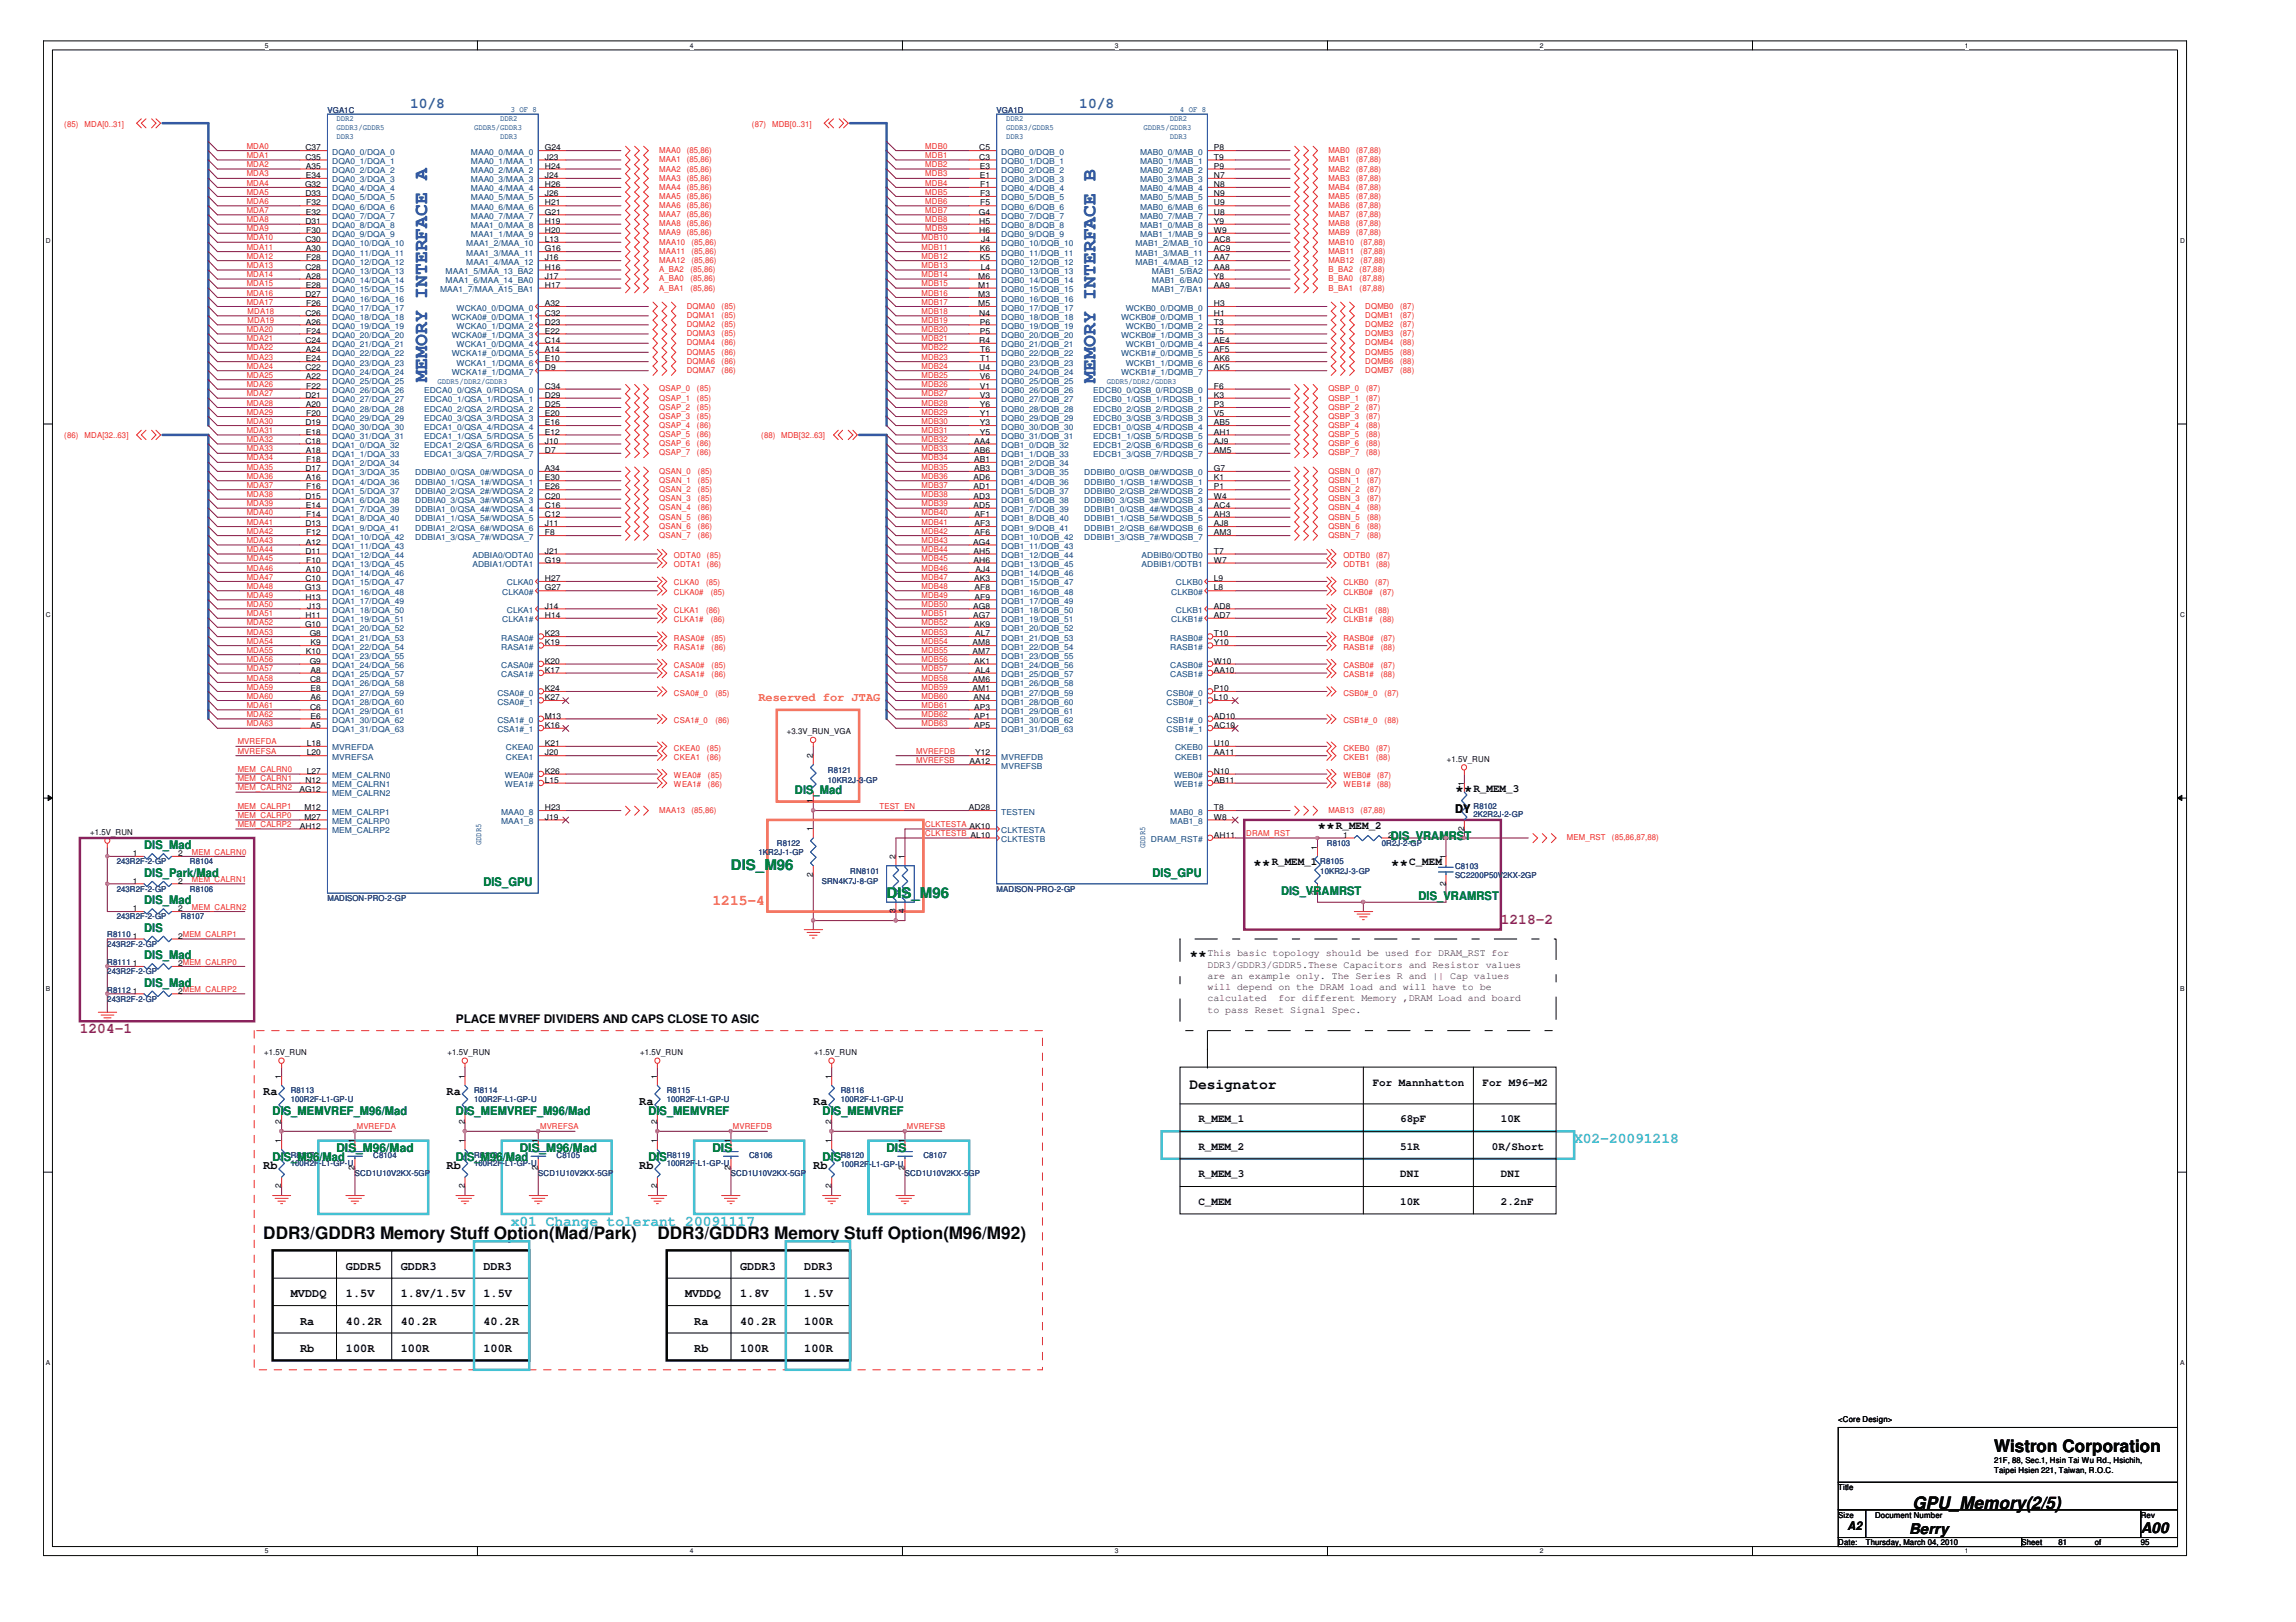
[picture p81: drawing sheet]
<svg xmlns="http://www.w3.org/2000/svg" width="297mm" height="210mm" viewBox="0 0 297 210" stroke-linecap="round" stroke-linejoin="round" font-family="sans-serif">
<defs><g id="words">
<g font-size="2.5" fill="#3457a6">
<text x="55.3" y="49.4" transform="rotate(-90 55.3 49.4)">MEMORY INTERFACE A</text>
<text x="141.7" y="49.5" transform="rotate(-90 141.7 49.5)">MEMORY INTERFACE B</text>
</g>
<g font-size="2.2" fill="#040503">
<text x="34.1" y="160.3">DDR3/GDDR3 Memory Stuff Option(Mad/Park)</text>
<text x="85" y="160.3">DDR3/GDDR3 Memory Stuff Option(M96/M92)</text>
<text x="258" y="188">Wistron Corporation</text>
<text x="247.4" y="195.2">GPU_Memory(2/5)</text>
</g>
<g font-size="1.9" fill="#3457a6">
<text x="53.1" y="14">10/8</text>
<text x="139.6" y="14">10/8</text>
</g>
<g font-size="1.9" fill="#040503">
<text x="170.4" y="107.7">**</text>
<text x="188.2" y="102.9">**</text>
<text x="162.1" y="112.4">**</text>
<text x="179.9" y="112.4">**</text>
<text x="153.9" y="124.3">**</text>
<text x="153.9" y="140.9">Designator</text>
<text x="247" y="198.5">Berry</text>
<text x="276.9" y="198.4">A00</text>
</g>
<g font-size="1.9" fill="#047e41">
<text x="94.6" y="112.6">DIS_M96</text>
<text x="114.7" y="116.1">DIS_M96</text>
</g>
<text font-size="1.9" fill="#f47e25" x="92.2" y="117.2">1215-4</text>
<g font-size="1.9" fill="#87267d">
<text x="194.2" y="119.5">1218-2</text>
<text x="10.3" y="133.7">1204-1</text>
</g>
<g font-size="1.9" fill="#38c1d7">
<text x="203.6" y="148">X02-20091218</text>
<text x="66.1" y="158.7">x01 Change tolerant 20091117</text>
</g>
<text font-size="1.5" fill="#f47e25" x="98.1" y="90.8">Reserved for JTAG</text>
<g font-size="1.5" fill="#047e41">
<text x="102.8" y="102.8">DIS_Mad</text>
<text x="18.6" y="113.5">DIS_Park/Mad</text>
<text x="18.6" y="109.9">DIS_Mad</text>
<text x="149.1" y="113.5">DIS_GPU</text>
<text x="179.9" y="108.7">DIS_VRAMRST</text>
<text x="18.6" y="117">DIS_Mad</text>
<text x="62.5" y="114.7">DIS_GPU</text>
<text x="165.7" y="115.8">DIS_VRAMRST</text>
<text x="183.5" y="116.4">DIS_VRAMRST</text>
<text x="18.6" y="124.1">DIS_Mad</text>
<text x="18.6" y="120.6">DIS</text>
<text x="18.6" y="127.7">DIS_Mad</text>
<text x="35.3" y="144.3">DIS_MEMVREF_M96/Mad</text>
<text x="43.5" y="149.1">DIS_M96/Mad</text>
<text x="59" y="144.3">DIS_MEMVREF_M96/Mad</text>
<text x="67.3" y="149.1">DIS_M96/Mad</text>
<text x="83.9" y="144.3">DIS_MEMVREF</text>
<text x="92.2" y="149.1">DIS</text>
<text x="106.4" y="144.3">DIS_MEMVREF</text>
<text x="114.7" y="149.1">DIS</text>
<text x="35.3" y="150.2">DIS_M96/Mad</text>
<text x="59" y="150.2">DIS_M96/Mad</text>
<text x="83.9" y="150.2">DIS</text>
<text x="106.4" y="150.2">DIS</text>
</g>
<g font-size="1.5" fill="#040503">
<text x="188.2" y="105.2">DY</text>
<text x="59" y="132.4">PLACE MVREF DIVIDERS AND CAPS CLOSE TO ASIC</text>
<text x="34.1" y="141.8">Ra</text>
<text x="57.8" y="141.8">Ra</text>
<text x="82.7" y="143">Ra</text>
<text x="105.2" y="143">Ra</text>
<text x="34.1" y="151.2">Rb</text>
<text x="57.8" y="151.2">Rb</text>
<text x="82.7" y="151.2">Rb</text>
<text x="105.2" y="151.2">Rb</text>
<text x="37.6" y="167.9">MVDDQ</text>
<text x="44.7" y="164.3">GDDR5</text>
<text x="44.7" y="167.9">1.5V</text>
<text x="51.8" y="164.3">GDDR3</text>
<text x="51.8" y="167.9">1.8V/1.5V</text>
<text x="62.5" y="167.9">1.5V</text>
<text x="62.5" y="164.3">DDR3</text>
<text x="88.6" y="167.9">MVDDQ</text>
<text x="95.7" y="164.3">GDDR3</text>
<text x="95.7" y="167.9">1.8V</text>
<text x="104" y="167.9">1.5V</text>
<text x="104" y="164.3">DDR3</text>
<text x="38.8" y="171.4">Ra</text>
<text x="44.7" y="171.4">40.2R</text>
<text x="51.8" y="171.4">40.2R</text>
<text x="62.5" y="171.4">40.2R</text>
<text x="89.8" y="171.4">Ra</text>
<text x="95.7" y="171.4">40.2R</text>
<text x="104" y="171.4">100R</text>
<text x="38.8" y="175">Rb</text>
<text x="44.7" y="175">100R</text>
<text x="51.8" y="175">100R</text>
<text x="62.5" y="175">100R</text>
<text x="89.8" y="175">Rb</text>
<text x="95.7" y="175">100R</text>
<text x="104" y="175">100R</text>
<text x="239" y="198">A2</text>
</g>
<g font-size="1.4" fill="#040503">
<text x="172.8" y="107.3">R_MEM_2</text>
<text x="190.6" y="102.5">R_MEM_3</text>
<text x="164.5" y="112">R_MEM_1</text>
<text x="182.3" y="112">C_MEM</text>
<text x="177.6" y="140.5">For Mannhatton</text>
<text x="191.8" y="140.5">For M96-M2</text>
<text x="155" y="145.2">R_MEM_1</text>
<text x="155" y="148.8">R_MEM_2</text>
<text x="181.1" y="148.8">51R</text>
<text x="181.1" y="145.2">68pF</text>
<text x="193" y="148.8">0R/Short</text>
<text x="194.2" y="145.2">10K</text>
<text x="155" y="152.3">R_MEM_3</text>
<text x="155" y="155.9">C_MEM</text>
<text x="181.1" y="155.9">10K</text>
<text x="181.1" y="152.3">DNI</text>
<text x="194.2" y="152.3">DNI</text>
<text x="194.2" y="155.9">2.2nF</text>
</g>
<g font-size="1.3" fill="#41083b">
<text x="156.2" y="123.8">This basic topology should be used for DRAM_RST for</text>
<text x="156.2" y="125.2">DDR3/GDDR3/GDDR5.These Capacitors and Resistor values</text>
<text x="156.2" y="126.7">are an example only. The Series R and || Cap values</text>
<text x="156.2" y="128.1">will depend on the DRAM load and will have to be</text>
<text x="156.2" y="129.6">calculated</text>
<text x="156.2" y="131">to pass Reset Signal Spec.</text>
<text x="165.4" y="129.6">for different Memory ,DRAM Load and board</text>
</g>
<g font-size="1" fill="#ee2523">
<text x="8.3" y="16.4">(85)</text>
<text x="10.9" y="16.4">MDA[0..31]</text>
<text x="97.3" y="16.4">(87)</text>
<text x="99.9" y="16.4">MDB[0..31]</text>
<text x="31.9" y="19.2">MDA0</text>
<text x="31.9" y="20.5">MDA1</text>
<text x="31.9" y="21.6">MDA2</text>
<text x="31.9" y="22.8">MDA3</text>
<text x="85.3" y="19.8">MAA0</text>
<text x="85.3" y="21">MAA1</text>
<text x="85.3" y="22.2">MAA2</text>
<text x="85.3" y="23.4">MAA3</text>
<text x="88.8" y="19.8">(85,86)</text>
<text x="88.8" y="21">(85,86)</text>
<text x="88.8" y="22.2">(85,86)</text>
<text x="88.8" y="23.4">(85,86)</text>
<text x="119.7" y="20.5">MDB1</text>
<text x="119.7" y="22.8">MDB3</text>
<text x="119.7" y="21.6">MDB2</text>
<text x="119.7" y="19.2">MDB0</text>
<text x="171.9" y="19.8">MAB0</text>
<text x="171.9" y="21">MAB1</text>
<text x="171.9" y="22.2">MAB2</text>
<text x="171.9" y="23.4">MAB3</text>
<text x="175.5" y="19.8">(87,88)</text>
<text x="175.5" y="21">(87,88)</text>
<text x="175.5" y="22.2">(87,88)</text>
<text x="175.5" y="23.4">(87,88)</text>
<text x="31.9" y="24">MDA4</text>
<text x="31.9" y="29.9">MDA9</text>
<text x="31.9" y="28.8">MDA8</text>
<text x="31.9" y="25.2">MDA5</text>
<text x="31.9" y="26.4">MDA6</text>
<text x="31.9" y="27.6">MDA7</text>
<text x="85.3" y="24.5">MAA4</text>
<text x="85.3" y="25.7">MAA5</text>
<text x="85.3" y="26.9">MAA6</text>
<text x="85.3" y="28.1">MAA7</text>
<text x="85.3" y="29.3">MAA8</text>
<text x="88.8" y="24.5">(85,86)</text>
<text x="88.8" y="25.7">(85,86)</text>
<text x="88.8" y="26.9">(85,86)</text>
<text x="88.8" y="28.1">(85,86)</text>
<text x="88.8" y="29.3">(85,86)</text>
<text x="119.7" y="27.6">MDB7</text>
<text x="119.7" y="25.2">MDB5</text>
<text x="119.7" y="24">MDB4</text>
<text x="119.7" y="26.4">MDB6</text>
<text x="119.7" y="29.9">MDB9</text>
<text x="119.7" y="28.8">MDB8</text>
<text x="171.9" y="24.5">MAB4</text>
<text x="171.9" y="25.7">MAB5</text>
<text x="171.9" y="26.9">MAB6</text>
<text x="171.9" y="28.1">MAB7</text>
<text x="171.9" y="29.3">MAB8</text>
<text x="175.5" y="24.5">(87,88)</text>
<text x="175.5" y="25.7">(87,88)</text>
<text x="175.5" y="26.9">(87,88)</text>
<text x="175.5" y="28.1">(87,88)</text>
<text x="175.5" y="29.3">(87,88)</text>
<text x="31.9" y="33.5">MDA12</text>
<text x="31.9" y="32.3">MDA11</text>
<text x="31.9" y="34.7">MDA13</text>
<text x="31.9" y="35.9">MDA14</text>
<text x="31.9" y="31.1">MDA10</text>
<text x="85.3" y="35.2">A_BA2</text>
<text x="85.3" y="30.5">MAA9</text>
<text x="85.3" y="31.7">MAA10</text>
<text x="85.3" y="32.8">MAA11</text>
<text x="85.3" y="34.1">MAA12</text>
<text x="88.8" y="30.5">(85,86)</text>
<text x="89.3" y="35.2">(85,86)</text>
<text x="89.4" y="31.7">(85,86)</text>
<text x="89.4" y="32.8">(85,86)</text>
<text x="89.4" y="34.1">(85,86)</text>
<text x="119.2" y="32.3">MDB11</text>
<text x="119.2" y="35.9">MDB14</text>
<text x="119.2" y="34.7">MDB13</text>
<text x="119.2" y="31.1">MDB10</text>
<text x="119.2" y="33.5">MDB12</text>
<text x="171.9" y="35.2">B_BA2</text>
<text x="171.9" y="30.5">MAB9</text>
<text x="171.9" y="31.7">MAB10</text>
<text x="171.9" y="32.8">MAB11</text>
<text x="171.9" y="34.1">MAB12</text>
<text x="175.5" y="30.5">(87,88)</text>
<text x="175.9" y="35.2">(87,88)</text>
<text x="176" y="31.7">(87,88)</text>
<text x="176" y="32.8">(87,88)</text>
<text x="176" y="34.1">(87,88)</text>
<text x="31.9" y="37">MDA15</text>
<text x="31.9" y="39.4">MDA17</text>
<text x="31.9" y="38.3">MDA16</text>
<text x="32" y="40.6">MDA18</text>
<text x="32" y="41.8">MDA19</text>
<text x="85.3" y="36.4">A_BA0</text>
<text x="85.3" y="37.6">A_BA1</text>
<text x="88.8" y="40">DQMA0</text>
<text x="88.8" y="41.2">DQMA1</text>
<text x="89.3" y="36.4">(85,86)</text>
<text x="89.3" y="37.6">(85,86)</text>
<text x="93.4" y="40">(85)</text>
<text x="93.4" y="41.2">(85)</text>
<text x="119.2" y="38.3">MDB16</text>
<text x="119.2" y="40.6">MDB18</text>
<text x="119.2" y="37">MDB15</text>
<text x="119.2" y="41.8">MDB19</text>
<text x="119.2" y="39.4">MDB17</text>
<text x="171.9" y="36.4">B_BA0</text>
<text x="171.9" y="37.6">B_BA1</text>
<text x="175.9" y="36.4">(87,88)</text>
<text x="175.9" y="37.6">(87,88)</text>
<text x="176.6" y="40">DQMB0</text>
<text x="176.6" y="41.2">DQMB1</text>
<text x="181.1" y="40">(87)</text>
<text x="181.1" y="41.2">(87)</text>
<text x="31.9" y="44.2">MDA21</text>
<text x="31.9" y="46.6">MDA23</text>
<text x="31.9" y="43">MDA20</text>
<text x="31.9" y="45.4">MDA22</text>
<text x="31.9" y="47.7">MDA24</text>
<text x="88.8" y="42.3">DQMA2</text>
<text x="88.8" y="43.5">DQMA3</text>
<text x="88.8" y="44.7">DQMA4</text>
<text x="88.8" y="45.9">DQMA5</text>
<text x="88.8" y="47.1">DQMA6</text>
<text x="93.4" y="42.3">(85)</text>
<text x="93.4" y="43.5">(85)</text>
<text x="93.4" y="44.7">(86)</text>
<text x="93.4" y="45.9">(86)</text>
<text x="93.4" y="47.1">(86)</text>
<text x="119.2" y="45.4">MDB22</text>
<text x="119.2" y="47.7">MDB24</text>
<text x="119.2" y="44.2">MDB21</text>
<text x="119.2" y="46.6">MDB23</text>
<text x="119.2" y="43">MDB20</text>
<text x="176.6" y="42.3">DQMB2</text>
<text x="176.6" y="43.5">DQMB3</text>
<text x="176.6" y="44.7">DQMB4</text>
<text x="176.6" y="45.9">DQMB5</text>
<text x="176.6" y="47.1">DQMB6</text>
<text x="181.1" y="42.3">(87)</text>
<text x="181.1" y="43.5">(87)</text>
<text x="181.1" y="44.7">(88)</text>
<text x="181.1" y="45.9">(88)</text>
<text x="181.1" y="47.1">(88)</text>
<text x="31.9" y="52.5">MDA28</text>
<text x="31.9" y="48.9">MDA25</text>
<text x="31.9" y="51.3">MDA27</text>
<text x="31.9" y="53.7">MDA29</text>
<text x="31.9" y="50.1">MDA26</text>
<text x="85.3" y="50.6">QSAP_0</text>
<text x="85.3" y="51.8">QSAP_1</text>
<text x="85.3" y="53">QSAP_2</text>
<text x="88.8" y="48.3">DQMA7</text>
<text x="90.2" y="50.6">(85)</text>
<text x="90.2" y="51.8">(85)</text>
<text x="90.2" y="53">(85)</text>
<text x="93.4" y="48.3">(86)</text>
<text x="119.2" y="50.1">MDB26</text>
<text x="119.2" y="48.9">MDB25</text>
<text x="119.2" y="51.3">MDB27</text>
<text x="119.2" y="52.5">MDB28</text>
<text x="119.2" y="53.7">MDB29</text>
<text x="171.9" y="50.6">QSBP_0</text>
<text x="171.9" y="51.8">QSBP_1</text>
<text x="171.9" y="53">QSBP_2</text>
<text x="176.6" y="48.3">DQMB7</text>
<text x="176.7" y="50.6">(87)</text>
<text x="176.7" y="51.8">(87)</text>
<text x="176.7" y="53">(87)</text>
<text x="181.1" y="48.3">(88)</text>
<text x="8.3" y="56.7">(86)</text>
<text x="10.9" y="56.7">MDA[32..63]</text>
<text x="31.9" y="54.8">MDA30</text>
<text x="31.9" y="59.6">MDA34</text>
<text x="31.9" y="56">MDA31</text>
<text x="31.9" y="58.4">MDA33</text>
<text x="31.9" y="57.2">MDA32</text>
<text x="85.3" y="54.2">QSAP_3</text>
<text x="85.3" y="55.4">QSAP_4</text>
<text x="85.3" y="56.6">QSAP_5</text>
<text x="85.3" y="57.8">QSAP_6</text>
<text x="85.3" y="58.9">QSAP_7</text>
<text x="90.2" y="54.2">(85)</text>
<text x="90.2" y="55.4">(86)</text>
<text x="90.2" y="56.6">(86)</text>
<text x="90.2" y="57.8">(86)</text>
<text x="90.2" y="58.9">(86)</text>
<text x="98.5" y="56.7">(88)</text>
<text x="101.1" y="56.7">MDB[32..63]</text>
<text x="119.2" y="54.8">MDB30</text>
<text x="119.2" y="58.4">MDB33</text>
<text x="119.2" y="57.2">MDB32</text>
<text x="119.2" y="59.6">MDB34</text>
<text x="119.2" y="56">MDB31</text>
<text x="171.9" y="54.2">QSBP_3</text>
<text x="171.9" y="55.4">QSBP_4</text>
<text x="171.9" y="56.6">QSBP_5</text>
<text x="171.9" y="57.8">QSBP_6</text>
<text x="171.9" y="58.9">QSBP_7</text>
<text x="176.7" y="54.2">(87)</text>
<text x="176.7" y="55.4">(88)</text>
<text x="176.7" y="56.6">(88)</text>
<text x="176.7" y="57.8">(88)</text>
<text x="176.7" y="58.9">(88)</text>
<text x="31.9" y="64.4">MDA38</text>
<text x="31.9" y="60.8">MDA35</text>
<text x="31.9" y="62">MDA36</text>
<text x="31.9" y="63.1">MDA37</text>
<text x="31.9" y="65.5">MDA39</text>
<text x="85.3" y="61.3">QSAN_0</text>
<text x="85.3" y="62.5">QSAN_1</text>
<text x="85.3" y="63.7">QSAN_2</text>
<text x="85.3" y="64.9">QSAN_3</text>
<text x="90.3" y="61.3">(85)</text>
<text x="90.3" y="62.5">(85)</text>
<text x="90.3" y="63.7">(85)</text>
<text x="90.3" y="64.9">(85)</text>
<text x="119.2" y="62">MDB36</text>
<text x="119.2" y="64.4">MDB38</text>
<text x="119.2" y="63.1">MDB37</text>
<text x="119.2" y="60.8">MDB35</text>
<text x="119.2" y="65.5">MDB39</text>
<text x="171.9" y="61.3">QSBN_0</text>
<text x="171.9" y="62.5">QSBN_1</text>
<text x="171.9" y="63.7">QSBN_2</text>
<text x="171.9" y="64.9">QSBN_3</text>
<text x="176.9" y="61.3">(87)</text>
<text x="176.9" y="62.5">(87)</text>
<text x="176.9" y="63.7">(87)</text>
<text x="176.9" y="64.9">(87)</text>
<text x="31.9" y="66.7">MDA40</text>
<text x="31.9" y="71.5">MDA44</text>
<text x="31.9" y="67.9">MDA41</text>
<text x="31.9" y="69.1">MDA42</text>
<text x="31.9" y="70.3">MDA43</text>
<text x="85.3" y="66">QSAN_4</text>
<text x="85.3" y="67.3">QSAN_5</text>
<text x="85.3" y="68.4">QSAN_6</text>
<text x="85.3" y="69.6">QSAN_7</text>
<text x="90.3" y="66">(86)</text>
<text x="90.3" y="67.3">(86)</text>
<text x="90.3" y="68.4">(86)</text>
<text x="90.3" y="69.6">(86)</text>
<text x="119.2" y="66.7">MDB40</text>
<text x="119.2" y="70.3">MDB43</text>
<text x="119.2" y="67.9">MDB41</text>
<text x="119.2" y="71.5">MDB44</text>
<text x="119.2" y="69.1">MDB42</text>
<text x="171.9" y="66">QSBN_4</text>
<text x="171.9" y="67.3">QSBN_5</text>
<text x="171.9" y="68.4">QSBN_6</text>
<text x="171.9" y="69.6">QSBN_7</text>
<text x="176.9" y="66">(88)</text>
<text x="176.9" y="67.3">(88)</text>
<text x="176.9" y="68.4">(88)</text>
<text x="176.9" y="69.6">(88)</text>
<text x="31.9" y="72.6">MDA45</text>
<text x="31.9" y="75">MDA47</text>
<text x="31.9" y="77.4">MDA49</text>
<text x="31.9" y="76.2">MDA48</text>
<text x="31.9" y="73.8">MDA46</text>
<text x="87.2" y="73.4">ODTA1</text>
<text x="87.2" y="72.2">ODTA0</text>
<text x="87.2" y="77">CLKA0#</text>
<text x="87.2" y="75.8">CLKA0</text>
<text x="91.3" y="75.8">(85)</text>
<text x="91.5" y="73.4">(86)</text>
<text x="91.5" y="72.2">(85)</text>
<text x="91.9" y="77">(85)</text>
<text x="119.2" y="75">MDB47</text>
<text x="119.2" y="73.8">MDB46</text>
<text x="119.2" y="77.4">MDB49</text>
<text x="119.2" y="72.6">MDB45</text>
<text x="119.2" y="76.2">MDB48</text>
<text x="173.8" y="73.4">ODTB1</text>
<text x="173.8" y="72.2">ODTB0</text>
<text x="173.8" y="77">CLKB0#</text>
<text x="173.8" y="75.8">CLKB0</text>
<text x="177.9" y="75.8">(87)</text>
<text x="178" y="73.4">(88)</text>
<text x="178" y="72.2">(87)</text>
<text x="178.5" y="77">(87)</text>
<text x="31.9" y="80.9">MDA52</text>
<text x="31.9" y="79.8">MDA51</text>
<text x="31.9" y="83.3">MDA54</text>
<text x="31.9" y="82.1">MDA53</text>
<text x="31.9" y="78.6">MDA50</text>
<text x="87.2" y="79.4">CLKA1</text>
<text x="87.2" y="80.5">CLKA1#</text>
<text x="87.2" y="82.9">RASA0#</text>
<text x="91.3" y="79.4">(86)</text>
<text x="91.9" y="80.5">(86)</text>
<text x="92.1" y="82.9">(85)</text>
<text x="119.2" y="78.6">MDB50</text>
<text x="119.2" y="82.1">MDB53</text>
<text x="119.2" y="80.9">MDB52</text>
<text x="119.2" y="83.3">MDB54</text>
<text x="119.2" y="79.8">MDB51</text>
<text x="173.8" y="79.4">CLKB1</text>
<text x="173.8" y="80.5">CLKB1#</text>
<text x="173.8" y="82.9">RASB0#</text>
<text x="177.9" y="79.4">(88)</text>
<text x="178.5" y="80.5">(88)</text>
<text x="178.6" y="82.9">(87)</text>
<text x="31.9" y="86.9">MDA57</text>
<text x="31.9" y="89.2">MDA59</text>
<text x="31.9" y="84.5">MDA55</text>
<text x="31.9" y="85.7">MDA56</text>
<text x="31.9" y="88.1">MDA58</text>
<text x="87.2" y="84.1">RASA1#</text>
<text x="87.2" y="87.6">CASA1#</text>
<text x="87.2" y="86.5">CASA0#</text>
<text x="92.1" y="84.1">(86)</text>
<text x="92.1" y="87.6">(86)</text>
<text x="92.1" y="86.5">(85)</text>
<text x="119.2" y="89.2">MDB59</text>
<text x="119.2" y="84.5">MDB55</text>
<text x="119.2" y="88.1">MDB58</text>
<text x="119.2" y="85.7">MDB56</text>
<text x="119.2" y="86.9">MDB57</text>
<text x="173.8" y="87.6">CASB1#</text>
<text x="173.8" y="86.5">CASB0#</text>
<text x="173.8" y="84.1">RASB1#</text>
<text x="178.6" y="87.6">(88)</text>
<text x="178.6" y="86.5">(87)</text>
<text x="178.6" y="84.1">(88)</text>
<text x="31.9" y="91.6">MDA61</text>
<text x="31.9" y="92.8">MDA62</text>
<text x="31.9" y="90.4">MDA60</text>
<text x="31.9" y="94">MDA63</text>
<text x="87.2" y="90">CSA0#_0</text>
<text x="87.2" y="93.6">CSA1#_0</text>
<text x="92.6" y="90">(85)</text>
<text x="92.6" y="93.6">(86)</text>
<text x="119.2" y="90.4">MDB60</text>
<text x="119.2" y="91.6">MDB61</text>
<text x="119.2" y="92.8">MDB62</text>
<text x="119.2" y="94">MDB63</text>
<text x="173.8" y="90">CSB0#_0</text>
<text x="173.8" y="93.6">CSB1#_0</text>
<text x="179.1" y="90">(87)</text>
<text x="179.1" y="93.6">(88)</text>
<text x="30.7" y="101.1">MEM_CALRN1</text>
<text x="30.7" y="96.3">MVREFDA</text>
<text x="30.7" y="99.9">MEM_CALRN0</text>
<text x="30.7" y="97.6">MVREFSA</text>
<text x="87.2" y="97.1">CKEA0</text>
<text x="87.2" y="98.3">CKEA1</text>
<text x="87.2" y="101.9">WEA1#</text>
<text x="87.2" y="100.7">WEA0#</text>
<text x="91.5" y="97.1">(85)</text>
<text x="91.5" y="98.3">(86)</text>
<text x="91.6" y="101.9">(86)</text>
<text x="91.6" y="100.7">(85)</text>
<text x="118.5" y="97.6">MVREFDB</text>
<text x="118.5" y="98.7">MVREFSB</text>
<text x="173.8" y="97.1">CKEB0</text>
<text x="173.8" y="98.3">CKEB1</text>
<text x="173.8" y="101.9">WEB1#</text>
<text x="173.8" y="100.7">WEB0#</text>
<text x="178" y="97.1">(87)</text>
<text x="178" y="98.3">(88)</text>
<text x="178.2" y="101.9">(88)</text>
<text x="178.2" y="100.7">(87)</text>
<text x="30.7" y="102.3">MEM_CALRN2</text>
<text x="30.7" y="104.7">MEM_CALRP1</text>
<text x="30.7" y="105.9">MEM_CALRP0</text>
<text x="30.7" y="107">MEM_CALRP2</text>
<text x="85.3" y="105.2">MAA13</text>
<text x="89.4" y="105.2">(85,86)</text>
<text x="113.8" y="104.7">TEST_EN</text>
<text x="119.7" y="107">CLKTESTA AK10</text>
<text x="171.9" y="105.2">MAB13</text>
<text x="176" y="105.2">(87,88)</text>
<text x="24.8" y="110.6">MEM_CALRN0</text>
<text x="119.7" y="108.2">CLKTESTB AL10</text>
<text x="161.2" y="108.2">DRAM_RST</text>
<text x="202.7" y="108.8">MEM_RST</text>
<text x="208.5" y="108.8">(85,86,87,88)</text>
<text x="24.8" y="114.1">MEM_CALRN1</text>
<text x="24.8" y="117.7">MEM_CALRN2</text>
<text x="46.2" y="146.2">MVREFDA</text>
<text x="69.9" y="146.2">MVREFSA</text>
<text x="94.8" y="146.2">MVREFDB</text>
<text x="117.3" y="146.2">MVREFSB</text>
</g>
<g font-size="1" fill="#252c73">
<text x="42.4" y="14.6">VGA1C</text>
<text x="128.9" y="14.6">VGA1D</text>
<text x="107.1" y="100">R8121</text>
<text x="107.1" y="101.4">10KR2J-3-GP</text>
<text x="190.6" y="104.7">R8102</text>
<text x="190.6" y="105.8">2K2R2J-2-GP</text>
<text x="15.1" y="111.8">243R2F-2-GP</text>
<text x="24.6" y="111.8">R8104</text>
<text x="98.1" y="110.7">1KR2J-1-GP</text>
<text x="100.5" y="109.5">R8122</text>
<text x="110" y="113">RN8101</text>
<text x="170.8" y="111.8">R8105</text>
<text x="170.8" y="113">10KR2J-3-GP</text>
<text x="171.7" y="109.5">R8103</text>
<text x="178.8" y="109.5">0R2J-2-GP</text>
<text x="188.2" y="112.4">C8103</text>
<text x="188.2" y="113.6">SC2200P50V2KX-2GP</text>
<text x="15.1" y="115.4">243R2F-2-GP</text>
<text x="15.1" y="119">243R2F-2-GP</text>
<text x="23.4" y="119">R8107</text>
<text x="24.6" y="115.4">R8106</text>
<text x="42.4" y="116.6">MADISON-PRO-2-GP</text>
<text x="106.3" y="114.5">SRN4K7J-8-GP</text>
<text x="128.9" y="115.4">MADISON-PRO-2-GP</text>
<text x="13.9" y="124.9">R8111</text>
<text x="13.9" y="121.3">R8110</text>
<text x="13.9" y="122.5">243R2F-2-GP</text>
<text x="13.9" y="128.5">R8112</text>
<text x="13.9" y="129.6">243R2F-2-GP</text>
<text x="13.9" y="126.1">243R2F-2-GP</text>
<text x="37.6" y="141.5">R8113</text>
<text x="37.6" y="142.6">100R2F-L1-GP-U</text>
<text x="61.3" y="141.5">R8114</text>
<text x="61.3" y="142.6">100R2F-L1-GP-U</text>
<text x="86.3" y="141.5">R8115</text>
<text x="86.3" y="142.6">100R2F-L1-GP-U</text>
<text x="108.8" y="141.5">R8116</text>
<text x="108.8" y="142.6">100R2F-L1-GP-U</text>
<text x="37.6" y="149.8">R8117</text>
<text x="48.3" y="149.8">C8104</text>
<text x="61.3" y="149.8">R8118</text>
<text x="72" y="149.8">C8105</text>
<text x="86.3" y="149.8">R8119</text>
<text x="96.9" y="149.8">C8106</text>
<text x="108.8" y="149.8">R8120</text>
<text x="119.5" y="149.8">C8107</text>
<text x="37.6" y="150.8">100R2F-L1-GP-U</text>
<text x="45.9" y="152.2">SCD1U10V2KX-5GP</text>
<text x="61.3" y="150.8">100R2F-L1-GP-U</text>
<text x="69.6" y="152.2">SCD1U10V2KX-5GP</text>
<text x="86.3" y="150.8">100R2F-L1-GP-U</text>
<text x="94.6" y="152.2">SCD1U10V2KX-5GP</text>
<text x="108.8" y="151">100R2F-L1-GP-U</text>
<text x="117.1" y="152.2">SCD1U10V2KX-5GP</text>
</g>
<g font-size="1" fill="#3457a6">
<text x="43.5" y="15.7">DDR2</text>
<text x="43.5" y="16.8">GDDR3/GDDR5</text>
<text x="43.5" y="18">DDR3</text>
<text x="61.3" y="16.8">GDDR5/GDDR3</text>
<text x="64.7" y="15.7">DDR2</text>
<text x="64.7" y="18">DDR3</text>
<text x="66.1" y="14.4">3 OF 8</text>
<text x="130.1" y="15.7">DDR2</text>
<text x="130.1" y="16.8">GDDR3/GDDR5</text>
<text x="130.1" y="18">DDR3</text>
<text x="147.9" y="16.8">GDDR5/GDDR3</text>
<text x="151.3" y="15.7">DDR2</text>
<text x="151.3" y="18">DDR3</text>
<text x="152.7" y="14.4">4 OF 8</text>
<text x="56.6" y="49.7">GDDR5/DDR2/GDDR3</text>
<text x="143.2" y="49.7">GDDR5/DDR2/GDDR3</text>
<text x="62.3" y="109.4" transform="rotate(-90 62.3 109.4)">GDDR5</text>
<text x="148.1" y="109.8" transform="rotate(-90 148.1 109.8)">GDDR5</text>
</g>
<g font-size="1" fill="#040503">
<text x="39.5" y="19.5">C37</text>
<text x="39.5" y="20.7">C35</text>
<text x="39.6" y="21.8">A35</text>
<text x="39.6" y="23">E34</text>
<text x="70.5" y="19.5">G24</text>
<text x="70.5" y="20.7">J23</text>
<text x="70.5" y="21.8">H24</text>
<text x="70.5" y="23">J24</text>
<text x="126.7" y="19.5">C5</text>
<text x="126.7" y="20.7">C3</text>
<text x="126.8" y="21.8">E3</text>
<text x="126.8" y="23">E1</text>
<text x="157.1" y="19.5">P8</text>
<text x="157.1" y="20.7">T9</text>
<text x="157.1" y="21.8">P9</text>
<text x="157.1" y="23">N7</text>
<text x="39.5" y="24.2">G32</text>
<text x="39.5" y="25.4">D33</text>
<text x="39.5" y="29">D31</text>
<text x="39.6" y="27.8">E32</text>
<text x="39.6" y="26.6">F32</text>
<text x="70.5" y="24.2">H26</text>
<text x="70.5" y="25.4">J26</text>
<text x="70.5" y="26.6">H21</text>
<text x="70.5" y="27.8">G21</text>
<text x="70.5" y="29">H19</text>
<text x="126.6" y="27.8">G4</text>
<text x="126.7" y="29">H5</text>
<text x="126.8" y="24.2">F1</text>
<text x="126.8" y="25.4">F3</text>
<text x="126.8" y="26.6">F5</text>
<text x="157.1" y="24.2">N8</text>
<text x="157.1" y="25.4">N9</text>
<text x="157.1" y="26.6">U9</text>
<text x="157.1" y="27.8">U8</text>
<text x="157.1" y="29">Y9</text>
<text x="39.5" y="31.3">C30</text>
<text x="39.5" y="34.9">C28</text>
<text x="39.6" y="32.5">A30</text>
<text x="39.6" y="33.7">F28</text>
<text x="39.6" y="30.1">F30</text>
<text x="70.5" y="34.9">H16</text>
<text x="70.5" y="30.1">H20</text>
<text x="70.5" y="31.3">L13</text>
<text x="70.5" y="32.5">G16</text>
<text x="70.5" y="33.7">J16</text>
<text x="126.7" y="30.1">H6</text>
<text x="126.8" y="32.5">K6</text>
<text x="126.8" y="33.7">K5</text>
<text x="126.9" y="34.9">L4</text>
<text x="126.9" y="31.3">J4</text>
<text x="157.1" y="31.3">AC8</text>
<text x="157.1" y="32.5">AC9</text>
<text x="157.1" y="33.7">AA7</text>
<text x="157.1" y="34.9">AA8</text>
<text x="157.1" y="30.1">W9</text>
<text x="39.5" y="38.5">D27</text>
<text x="39.5" y="40.8">C26</text>
<text x="39.6" y="36.1">A28</text>
<text x="39.6" y="37.2">E28</text>
<text x="39.6" y="39.6">F26</text>
<text x="70.5" y="39.6">A32</text>
<text x="70.5" y="40.8">C32</text>
<text x="70.5" y="36.1">J17</text>
<text x="70.5" y="37.2">H17</text>
<text x="126.6" y="36.1">M6</text>
<text x="126.6" y="37.2">M1</text>
<text x="126.6" y="38.5">M3</text>
<text x="126.6" y="39.6">M5</text>
<text x="126.7" y="40.8">N4</text>
<text x="157.1" y="40.8">H1</text>
<text x="157.1" y="39.6">H3</text>
<text x="157.1" y="36.1">Y8</text>
<text x="157.1" y="37.2">AA9</text>
<text x="39.5" y="44.4">C24</text>
<text x="39.5" y="47.9">C22</text>
<text x="39.6" y="42">A26</text>
<text x="39.6" y="45.6">A24</text>
<text x="39.6" y="46.8">E24</text>
<text x="39.6" y="43.2">F24</text>
<text x="70.5" y="42">D23</text>
<text x="70.5" y="43.2">E22</text>
<text x="70.5" y="44.4">C14</text>
<text x="70.5" y="45.6">A14</text>
<text x="70.5" y="46.8">E10</text>
<text x="70.5" y="47.9">D9</text>
<text x="126.7" y="44.4">R4</text>
<text x="126.7" y="47.9">U4</text>
<text x="126.8" y="42">P6</text>
<text x="126.8" y="43.2">P5</text>
<text x="126.8" y="45.6">T6</text>
<text x="126.8" y="46.8">T1</text>
<text x="157.1" y="43.2">T5</text>
<text x="157.1" y="45.6">AF5</text>
<text x="157.1" y="47.9">AK5</text>
<text x="157.1" y="42">T3</text>
<text x="157.1" y="44.4">AE4</text>
<text x="157.1" y="46.8">AK6</text>
<text x="39.5" y="51.5">D21</text>
<text x="39.6" y="49.1">A22</text>
<text x="39.6" y="52.7">A20</text>
<text x="39.6" y="50.3">F22</text>
<text x="39.6" y="53.9">F20</text>
<text x="70.5" y="50.3">C34</text>
<text x="70.5" y="51.5">D29</text>
<text x="70.5" y="52.7">D25</text>
<text x="70.5" y="53.9">E20</text>
<text x="126.8" y="49.1">V6</text>
<text x="126.8" y="50.3">V1</text>
<text x="126.8" y="51.5">V3</text>
<text x="126.8" y="52.7">Y6</text>
<text x="126.8" y="53.9">Y1</text>
<text x="157.1" y="50.3">F6</text>
<text x="157.1" y="51.5">K3</text>
<text x="157.1" y="52.7">P3</text>
<text x="157.1" y="53.9">V5</text>
<text x="39.5" y="55">D19</text>
<text x="39.5" y="57.4">C18</text>
<text x="39.6" y="56.2">E18</text>
<text x="39.6" y="58.6">A18</text>
<text x="39.6" y="59.8">F18</text>
<text x="70.5" y="55">E16</text>
<text x="70.5" y="56.2">E12</text>
<text x="70.5" y="57.4">J10</text>
<text x="70.5" y="58.6">D7</text>
<text x="126" y="57.4">AA4</text>
<text x="126" y="58.6">AB6</text>
<text x="126" y="59.8">AB1</text>
<text x="126.8" y="55">Y3</text>
<text x="126.8" y="56.2">Y5</text>
<text x="157.1" y="55">AB5</text>
<text x="157.1" y="56.2">AH1</text>
<text x="157.1" y="57.4">AJ9</text>
<text x="157.1" y="58.6">AM5</text>
<text x="39.5" y="61">D17</text>
<text x="39.5" y="64.6">D15</text>
<text x="39.6" y="62.2">A16</text>
<text x="39.6" y="65.7">E14</text>
<text x="39.6" y="63.3">F16</text>
<text x="70.5" y="61">A34</text>
<text x="70.5" y="62.2">E30</text>
<text x="70.5" y="63.3">E26</text>
<text x="70.5" y="64.6">C20</text>
<text x="70.5" y="65.7">C16</text>
<text x="126" y="62.2">AD6</text>
<text x="126" y="63.3">AD1</text>
<text x="126" y="64.6">AD3</text>
<text x="126" y="65.7">AD5</text>
<text x="126" y="61">AB3</text>
<text x="157.1" y="61">G7</text>
<text x="157.1" y="62.2">K1</text>
<text x="157.1" y="63.3">P1</text>
<text x="157.1" y="64.6">W4</text>
<text x="157.1" y="65.7">AC4</text>
<text x="39.5" y="68.1">D13</text>
<text x="39.5" y="71.7">D11</text>
<text x="39.6" y="70.5">A12</text>
<text x="39.6" y="66.9">F14</text>
<text x="39.6" y="69.3">F12</text>
<text x="70.5" y="71.7">J21</text>
<text x="70.5" y="66.9">C12</text>
<text x="70.5" y="68.1">J11</text>
<text x="70.5" y="69.3">F8</text>
<text x="125.9" y="70.5">AG4</text>
<text x="126" y="71.7">AH5</text>
<text x="126.1" y="66.9">AF1</text>
<text x="126.1" y="68.1">AF3</text>
<text x="126.1" y="69.3">AF6</text>
<text x="157.1" y="71.7">T7</text>
<text x="157.1" y="66.9">AH3</text>
<text x="157.1" y="68.1">AJ8</text>
<text x="157.1" y="69.3">AM3</text>
<text x="39.5" y="76.4">G13</text>
<text x="39.5" y="75.2">C10</text>
<text x="39.5" y="77.6">H13</text>
<text x="39.6" y="74">A10</text>
<text x="39.6" y="72.8">F10</text>
<text x="70.5" y="72.8">G19</text>
<text x="70.5" y="75.2">H27</text>
<text x="70.5" y="76.4">G27</text>
<text x="126" y="72.8">AH6</text>
<text x="126" y="75.2">AK3</text>
<text x="126.1" y="76.4">AF8</text>
<text x="126.1" y="77.6">AF9</text>
<text x="126.2" y="74">AJ4</text>
<text x="157.1" y="75.2">L9</text>
<text x="157.1" y="72.8">W7</text>
<text x="157.1" y="76.4">L8</text>
<text x="39.5" y="81.1">G10</text>
<text x="39.5" y="80">H11</text>
<text x="39.7" y="78.8">J13</text>
<text x="40.1" y="82.3">G8</text>
<text x="40.2" y="83.5">K9</text>
<text x="70.5" y="78.8">J14</text>
<text x="70.5" y="80">H14</text>
<text x="70.5" y="82.3">K23</text>
<text x="70.5" y="83.5">K19</text>
<text x="125.8" y="83.5">AM8</text>
<text x="125.9" y="78.8">AG8</text>
<text x="125.9" y="80">AG7</text>
<text x="126" y="81.1">AK9</text>
<text x="126.2" y="82.3">AL7</text>
<text x="157.1" y="78.8">AD8</text>
<text x="157.1" y="82.3">T10</text>
<text x="157.1" y="83.5">Y10</text>
<text x="157.1" y="80">AD7</text>
<text x="39.6" y="84.7">K10</text>
<text x="40.1" y="85.9">G9</text>
<text x="40.1" y="88.3">C8</text>
<text x="40.2" y="87.1">A8</text>
<text x="40.2" y="89.4">E8</text>
<text x="70.5" y="85.9">K20</text>
<text x="70.5" y="87.1">K17</text>
<text x="70.5" y="89.4">K24</text>
<text x="125.8" y="84.7">AM7</text>
<text x="125.8" y="88.3">AM6</text>
<text x="125.8" y="89.4">AM1</text>
<text x="126" y="85.9">AK1</text>
<text x="126.2" y="87.1">AL4</text>
<text x="157.1" y="85.9">W10</text>
<text x="157.1" y="87.1">AA10</text>
<text x="157.1" y="89.4">P10</text>
<text x="40.1" y="91.8">C6</text>
<text x="40.2" y="90.6">A6</text>
<text x="40.2" y="93">E6</text>
<text x="40.2" y="94.2">A5</text>
<text x="70.5" y="90.6">K27</text>
<text x="70.5" y="93">M13</text>
<text x="70.5" y="94.2">K16</text>
<text x="101.8" y="95">+3.3V_RUN_VGA</text>
<text x="126" y="90.6">AN4</text>
<text x="126" y="91.8">AP3</text>
<text x="126" y="93">AP1</text>
<text x="126" y="94.2">AP5</text>
<text x="157.1" y="90.6">L10</text>
<text x="157.1" y="93">AD10</text>
<text x="157.1" y="94.2">AC10</text>
<text x="39.5" y="101.3">N12</text>
<text x="39.7" y="96.5">L18</text>
<text x="39.7" y="97.8">L20</text>
<text x="39.7" y="100.1">L27</text>
<text x="70.5" y="96.5">K21</text>
<text x="70.5" y="97.8">J20</text>
<text x="70.5" y="100.1">K26</text>
<text x="70.5" y="101.3">L15</text>
<text x="105.2" y="98.1" transform="rotate(-90 105.2 98.1)">2</text>
<text x="125.4" y="98.9">AA12</text>
<text x="126.2" y="97.8">Y12</text>
<text x="157.1" y="96.5">U10</text>
<text x="157.1" y="97.8">AA11</text>
<text x="157.1" y="100.1">N10</text>
<text x="157.1" y="101.3">AB11</text>
<text x="187.2" y="98.6">+1.5V_RUN</text>
<text x="189.4" y="101.7" transform="rotate(-90 189.4 101.7)">1</text>
<text x="38.7" y="102.5">AG12</text>
<text x="38.8" y="107.2">AH12</text>
<text x="39.4" y="104.9">M12</text>
<text x="39.4" y="106.1">M27</text>
<text x="70.5" y="104.9">H23</text>
<text x="70.5" y="106.1">J19</text>
<text x="105.2" y="107.6" transform="rotate(-90 105.2 107.6)">1</text>
<text x="105.2" y="104" transform="rotate(-90 105.2 104)">1</text>
<text x="125.3" y="104.9">AD28</text>
<text x="157.1" y="104.9">T8</text>
<text x="157.1" y="106.1">W8</text>
<text x="189.4" y="107.6" transform="rotate(-90 189.4 107.6)">2</text>
<text x="11.7" y="108">+1.5V_RUN</text>
<text x="17.2" y="110.8">1</text>
<text x="23" y="110.8">2</text>
<text x="105.2" y="113.5" transform="rotate(-90 105.2 113.5)">2</text>
<text x="115.9" y="111.2" transform="rotate(-90 115.9 111.2)">2</text>
<text x="117" y="111.2" transform="rotate(-90 117 111.2)">1</text>
<text x="157.1" y="108.4">AH11</text>
<text x="170.4" y="110" transform="rotate(-90 170.4 110)">1</text>
<text x="173.8" y="108.4">1</text>
<text x="179.6" y="108.4">2</text>
<text x="187" y="111.2" transform="rotate(-90 187 111.2)">1</text>
<text x="17.2" y="114.3">1</text>
<text x="17.2" y="117.9">1</text>
<text x="23" y="114.3">2</text>
<text x="23" y="117.9">2</text>
<text x="115.9" y="118.2" transform="rotate(-90 115.9 118.2)">3</text>
<text x="117" y="118.2" transform="rotate(-90 117 118.2)">4</text>
<text x="170.4" y="115.8" transform="rotate(-90 170.4 115.8)">2</text>
<text x="187" y="114.7" transform="rotate(-90 187 114.7)">2</text>
<text x="17.2" y="125">1</text>
<text x="17.2" y="121.5">1</text>
<text x="23" y="125">2MEM_CALRP0</text>
<text x="23" y="121.5">2MEM_CALRP1</text>
<text x="17.2" y="128.6">1</text>
<text x="23" y="128.6">2MEM_CALRP2</text>
<text x="34.2" y="136.5">+1.5V_RUN</text>
<text x="57.9" y="136.5">+1.5V_RUN</text>
<text x="82.8" y="136.5">+1.5V_RUN</text>
<text x="105.3" y="136.5">+1.5V_RUN</text>
<text x="36.4" y="139.6" transform="rotate(-90 36.4 139.6)">1</text>
<text x="60.1" y="139.6" transform="rotate(-90 60.1 139.6)">1</text>
<text x="85" y="139.6" transform="rotate(-90 85 139.6)">1</text>
<text x="107.6" y="139.6" transform="rotate(-90 107.6 139.6)">1</text>
<text x="36.4" y="147.9" transform="rotate(-90 36.4 147.9)">1</text>
<text x="36.4" y="145.5" transform="rotate(-90 36.4 145.5)">2</text>
<text x="45.9" y="147.9" transform="rotate(-90 45.9 147.9)">1</text>
<text x="60.1" y="147.9" transform="rotate(-90 60.1 147.9)">1</text>
<text x="60.1" y="145.5" transform="rotate(-90 60.1 145.5)">2</text>
<text x="69.6" y="147.9" transform="rotate(-90 69.6 147.9)">1</text>
<text x="85" y="147.9" transform="rotate(-90 85 147.9)">1</text>
<text x="85" y="145.5" transform="rotate(-90 85 145.5)">2</text>
<text x="94.5" y="147.9" transform="rotate(-90 94.5 147.9)">1</text>
<text x="107.6" y="147.9" transform="rotate(-90 107.6 147.9)">1</text>
<text x="107.6" y="145.5" transform="rotate(-90 107.6 145.5)">2</text>
<text x="117" y="147.9" transform="rotate(-90 117 147.9)">1</text>
<text x="36.4" y="153.8" transform="rotate(-90 36.4 153.8)">2</text>
<text x="45.9" y="151.4" transform="rotate(-90 45.9 151.4)">2</text>
<text x="60.1" y="153.8" transform="rotate(-90 60.1 153.8)">2</text>
<text x="69.6" y="151.4" transform="rotate(-90 69.6 151.4)">2</text>
<text x="85" y="153.8" transform="rotate(-90 85 153.8)">2</text>
<text x="94.5" y="151.4" transform="rotate(-90 94.5 151.4)">2</text>
<text x="107.6" y="153.8" transform="rotate(-90 107.6 153.8)">2</text>
<text x="117" y="151.4" transform="rotate(-90 117 151.4)">2</text>
<text x="237.8" y="184">&lt;Core Design&gt;</text>
<text x="258" y="189.3">21F, 88, Sec.1, Hsin Tai Wu Rd., Hsichih,</text>
<text x="258" y="190.6">Taipei Hsien 221, Taiwan, R.O.C.</text>
<text x="237.8" y="192.8">Title</text>
<text x="237.8" y="196.4">Size</text>
<text x="242.6" y="196.4">Document Number</text>
<text x="276.9" y="196.4">Rev</text>
<text x="237.8" y="200">Date:</text>
<text x="241.4" y="200">Thursday, March 04, 2010</text>
<text x="261.5" y="200">Sheet</text>
<text x="266.3" y="200">81</text>
<text x="271" y="200">of</text>
<text x="277" y="200">95</text>
</g>
<g font-size="1" fill="#0e457b">
<text x="43" y="20">DQA0_0/DQA_0</text>
<text x="43" y="21.2">DQA0_1/DQA_1</text>
<text x="43" y="22.4">DQA0_2/DQA_2</text>
<text x="43" y="23.6">DQA0_3/DQA_3</text>
<text x="60.9" y="20">MAA0_0/MAA_0</text>
<text x="60.9" y="21.2">MAA0_1/MAA_1</text>
<text x="60.9" y="22.4">MAA0_2/MAA_2</text>
<text x="60.9" y="23.6">MAA0_3/MAA_3</text>
<text x="129.5" y="20">DQB0_0/DQB_0</text>
<text x="129.5" y="21.2">DQB0_1/DQB_1</text>
<text x="129.5" y="22.4">DQB0_2/DQB_2</text>
<text x="129.5" y="23.6">DQB0_3/DQB_3</text>
<text x="147.5" y="20">MAB0_0/MAB_0</text>
<text x="147.5" y="21.2">MAB0_1/MAB_1</text>
<text x="147.5" y="22.4">MAB0_2/MAB_2</text>
<text x="147.5" y="23.6">MAB0_3/MAB_3</text>
<text x="43" y="24.8">DQA0_4/DQA_4</text>
<text x="43" y="25.9">DQA0_5/DQA_5</text>
<text x="43" y="27.2">DQA0_6/DQA_6</text>
<text x="43" y="28.3">DQA0_7/DQA_7</text>
<text x="43" y="29.5">DQA0_8/DQA_8</text>
<text x="60.9" y="24.8">MAA0_4/MAA_4</text>
<text x="60.9" y="25.9">MAA0_5/MAA_5</text>
<text x="60.9" y="27.2">MAA0_6/MAA_6</text>
<text x="60.9" y="28.3">MAA0_7/MAA_7</text>
<text x="60.9" y="29.5">MAA1_0/MAA_8</text>
<text x="129.5" y="24.8">DQB0_4/DQB_4</text>
<text x="129.5" y="25.9">DQB0_5/DQB_5</text>
<text x="129.5" y="27.2">DQB0_6/DQB_6</text>
<text x="129.5" y="28.3">DQB0_7/DQB_7</text>
<text x="129.5" y="29.5">DQB0_8/DQB_8</text>
<text x="147.5" y="24.8">MAB0_4/MAB_4</text>
<text x="147.5" y="25.9">MAB0_5/MAB_5</text>
<text x="147.5" y="27.2">MAB0_6/MAB_6</text>
<text x="147.5" y="28.3">MAB0_7/MAB_7</text>
<text x="147.5" y="29.5">MAB1_0/MAB_8</text>
<text x="43" y="31.9">DQA0_10/DQA_10</text>
<text x="43" y="33.1">DQA0_11/DQA_11</text>
<text x="43" y="34.3">DQA0_12/DQA_12</text>
<text x="43" y="35.5">DQA0_13/DQA_13</text>
<text x="43" y="30.7">DQA0_9/DQA_9</text>
<text x="57.7" y="35.5">MAA1_5/MAA_13_BA2</text>
<text x="60.3" y="31.9">MAA1_2/MAA_10</text>
<text x="60.3" y="33.1">MAA1_3/MAA_11</text>
<text x="60.3" y="34.3">MAA1_4/MAA_12</text>
<text x="60.9" y="30.7">MAA1_1/MAA_9</text>
<text x="129.5" y="31.9">DQB0_10/DQB_10</text>
<text x="129.5" y="33.1">DQB0_11/DQB_11</text>
<text x="129.5" y="34.3">DQB0_12/DQB_12</text>
<text x="129.5" y="35.5">DQB0_13/DQB_13</text>
<text x="129.5" y="30.7">DQB0_9/DQB_9</text>
<text x="146.9" y="31.9">MAB1_2/MAB_10</text>
<text x="146.9" y="33.1">MAB1_3/MAB_11</text>
<text x="146.9" y="34.3">MAB1_4/MAB_12</text>
<text x="147.5" y="30.7">MAB1_1/MAB_9</text>
<text x="149" y="35.5">MAB1_5/BA2</text>
<text x="43" y="36.6">DQA0_14/DQA_14</text>
<text x="43" y="37.8">DQA0_15/DQA_15</text>
<text x="43" y="39">DQA0_16/DQA_16</text>
<text x="43" y="40.2">DQA0_17/DQA_17</text>
<text x="43" y="41.4">DQA0_18/DQA_18</text>
<text x="56.9" y="37.8">MAA1_7/MAA_A15_BA1</text>
<text x="57.7" y="36.6">MAA1_6/MAA_14_BA0</text>
<text x="58.5" y="41.4">WCKA0#_0/DQMA_1</text>
<text x="59.1" y="40.2">WCKA0_0/DQMA_0</text>
<text x="129.5" y="36.6">DQB0_14/DQB_14</text>
<text x="129.5" y="37.8">DQB0_15/DQB_15</text>
<text x="129.5" y="39">DQB0_16/DQB_16</text>
<text x="129.5" y="40.2">DQB0_17/DQB_17</text>
<text x="129.5" y="41.4">DQB0_18/DQB_18</text>
<text x="145" y="41.4">WCKB0#_0/DQMB_1</text>
<text x="145.6" y="40.2">WCKB0_0/DQMB_0</text>
<text x="149" y="36.6">MAB1_6/BA0</text>
<text x="149" y="37.8">MAB1_7/BA1</text>
<text x="43" y="42.6">DQA0_19/DQA_19</text>
<text x="43" y="43.7">DQA0_20/DQA_20</text>
<text x="43" y="44.9">DQA0_21/DQA_21</text>
<text x="43" y="46.1">DQA0_22/DQA_22</text>
<text x="43" y="47.3">DQA0_23/DQA_23</text>
<text x="58.5" y="43.7">WCKA0#_1/DQMA_3</text>
<text x="58.5" y="46.1">WCKA1#_0/DQMA_5</text>
<text x="59.1" y="42.6">WCKA0_1/DQMA_2</text>
<text x="59.1" y="44.9">WCKA1_0/DQMA_4</text>
<text x="59.1" y="47.3">WCKA1_1/DQMA_6</text>
<text x="129.5" y="42.6">DQB0_19/DQB_19</text>
<text x="129.5" y="43.7">DQB0_20/DQB_20</text>
<text x="129.5" y="44.9">DQB0_21/DQB_21</text>
<text x="129.5" y="46.1">DQB0_22/DQB_22</text>
<text x="129.5" y="47.3">DQB0_23/DQB_23</text>
<text x="145" y="43.7">WCKB0#_1/DQMB_3</text>
<text x="145" y="46.1">WCKB1#_0/DQMB_5</text>
<text x="145.6" y="42.6">WCKB0_1/DQMB_2</text>
<text x="145.6" y="44.9">WCKB1_0/DQMB_4</text>
<text x="145.6" y="47.3">WCKB1_1/DQMB_6</text>
<text x="43" y="48.5">DQA0_24/DQA_24</text>
<text x="43" y="49.7">DQA0_25/DQA_25</text>
<text x="43" y="50.9">DQA0_26/DQA_26</text>
<text x="43" y="52">DQA0_27/DQA_27</text>
<text x="43" y="53.3">DQA0_28/DQA_28</text>
<text x="54.9" y="50.9">EDCA0_0/QSA_0/RDQSA_0</text>
<text x="54.9" y="52">EDCA0_1/QSA_1/RDQSA_1</text>
<text x="54.9" y="53.3">EDCA0_2/QSA_2/RDQSA_2</text>
<text x="58.5" y="48.5">WCKA1#_1/DQMA_7</text>
<text x="129.5" y="48.5">DQB0_24/DQB_24</text>
<text x="129.5" y="49.7">DQB0_25/DQB_25</text>
<text x="129.5" y="50.9">DQB0_26/DQB_26</text>
<text x="129.5" y="52">DQB0_27/DQB_27</text>
<text x="129.5" y="53.3">DQB0_28/DQB_28</text>
<text x="141.4" y="50.9">EDCB0_0/QSB_0/RDQSB_0</text>
<text x="141.4" y="52">EDCB0_1/QSB_1/RDQSB_1</text>
<text x="141.4" y="53.3">EDCB0_2/QSB_2/RDQSB_2</text>
<text x="145" y="48.5">WCKB1#_1/DQMB_7</text>
<text x="43" y="54.4">DQA0_29/DQA_29</text>
<text x="43" y="55.6">DQA0_30/DQA_30</text>
<text x="43" y="56.8">DQA0_31/DQA_31</text>
<text x="43" y="58">DQA1_0/DQA_32</text>
<text x="43" y="59.2">DQA1_1/DQA_33</text>
<text x="54.9" y="54.4">EDCA0_3/QSA_3/RDQSA_3</text>
<text x="54.9" y="55.6">EDCA1_0/QSA_4/RDQSA_4</text>
<text x="54.9" y="56.8">EDCA1_1/QSA_5/RDQSA_5</text>
<text x="54.9" y="58">EDCA1_2/QSA_6/RDQSA_6</text>
<text x="54.9" y="59.2">EDCA1_3/QSA_7/RDQSA_7</text>
<text x="129.5" y="54.4">DQB0_29/DQB_29</text>
<text x="129.5" y="55.6">DQB0_30/DQB_30</text>
<text x="129.5" y="56.8">DQB0_31/DQB_31</text>
<text x="129.5" y="58">DQB1_0/DQB_32</text>
<text x="129.5" y="59.2">DQB1_1/DQB_33</text>
<text x="141.4" y="54.4">EDCB0_3/QSB_3/RDQSB_3</text>
<text x="141.4" y="55.6">EDCB1_0/QSB_4/RDQSB_4</text>
<text x="141.4" y="56.8">EDCB1_1/QSB_5/RDQSB_5</text>
<text x="141.4" y="58">EDCB1_2/QSB_6/RDQSB_6</text>
<text x="141.4" y="59.2">EDCB1_3/QSB_7/RDQSB_7</text>
<text x="43" y="60.4">DQA1_2/DQA_34</text>
<text x="43" y="61.5">DQA1_3/DQA_35</text>
<text x="43" y="62.7">DQA1_4/DQA_36</text>
<text x="43" y="63.9">DQA1_5/DQA_37</text>
<text x="43" y="65.1">DQA1_6/DQA_38</text>
<text x="53.7" y="61.5">DDBIA0_0/QSA_0#/WDQSA_0</text>
<text x="53.7" y="62.7">DDBIA0_1/QSA_1#/WDQSA_1</text>
<text x="53.7" y="63.9">DDBIA0_2/QSA_2#/WDQSA_2</text>
<text x="53.7" y="65.1">DDBIA0_3/QSA_3#/WDQSA_3</text>
<text x="129.5" y="60.4">DQB1_2/DQB_34</text>
<text x="129.5" y="61.5">DQB1_3/DQB_35</text>
<text x="129.5" y="62.7">DQB1_4/DQB_36</text>
<text x="129.5" y="63.9">DQB1_5/DQB_37</text>
<text x="129.5" y="65.1">DQB1_6/DQB_38</text>
<text x="140.3" y="61.5">DDBIB0_0/QSB_0#/WDQSB_0</text>
<text x="140.3" y="62.7">DDBIB0_1/QSB_1#/WDQSB_1</text>
<text x="140.3" y="63.9">DDBIB0_2/QSB_2#/WDQSB_2</text>
<text x="140.3" y="65.1">DDBIB0_3/QSB_3#/WDQSB_3</text>
<text x="43" y="66.3">DQA1_7/DQA_39</text>
<text x="43" y="67.5">DQA1_8/DQA_40</text>
<text x="43" y="68.7">DQA1_9/DQA_41</text>
<text x="43" y="69.8">DQA1_10/DQA_42</text>
<text x="43" y="71">DQA1_11/DQA_43</text>
<text x="53.7" y="66.3">DDBIA1_0/QSA_4#/WDQSA_4</text>
<text x="53.7" y="67.5">DDBIA1_1/QSA_5#/WDQSA_5</text>
<text x="53.7" y="68.7">DDBIA1_2/QSA_6#/WDQSA_6</text>
<text x="53.7" y="69.8">DDBIA1_3/QSA_7#/WDQSA_7</text>
<text x="129.5" y="66.3">DQB1_7/DQB_39</text>
<text x="129.5" y="67.5">DQB1_8/DQB_40</text>
<text x="129.5" y="68.7">DQB1_9/DQB_41</text>
<text x="129.5" y="69.8">DQB1_10/DQB_42</text>
<text x="129.5" y="71">DQB1_11/DQB_43</text>
<text x="140.3" y="66.3">DDBIB1_0/QSB_4#/WDQSB_4</text>
<text x="140.3" y="67.5">DDBIB1_1/QSB_5#/WDQSB_5</text>
<text x="140.3" y="68.7">DDBIB1_2/QSB_6#/WDQSB_6</text>
<text x="140.3" y="69.8">DDBIB1_3/QSB_7#/WDQSB_7</text>
<text x="43" y="72.2">DQA1_12/DQA_44</text>
<text x="43" y="73.4">DQA1_13/DQA_45</text>
<text x="43" y="74.6">DQA1_14/DQA_46</text>
<text x="43" y="75.8">DQA1_15/DQA_47</text>
<text x="43" y="77">DQA1_16/DQA_48</text>
<text x="61.1" y="72.2">ADBIA0/ODTA0</text>
<text x="61.1" y="73.4">ADBIA1/ODTA1</text>
<text x="65" y="77">CLKA0#</text>
<text x="65.6" y="75.8">CLKA0</text>
<text x="129.5" y="72.2">DQB1_12/DQB_44</text>
<text x="129.5" y="73.4">DQB1_13/DQB_45</text>
<text x="129.5" y="74.6">DQB1_14/DQB_46</text>
<text x="129.5" y="75.8">DQB1_15/DQB_47</text>
<text x="129.5" y="77">DQB1_16/DQB_48</text>
<text x="147.7" y="72.2">ADBIB0/ODTB0</text>
<text x="147.7" y="73.4">ADBIB1/ODTB1</text>
<text x="151.5" y="77">CLKB0#</text>
<text x="152.1" y="75.8">CLKB0</text>
<text x="43" y="78.1">DQA1_17/DQA_49</text>
<text x="43" y="79.3">DQA1_18/DQA_50</text>
<text x="43" y="80.5">DQA1_19/DQA_51</text>
<text x="43" y="81.7">DQA1_20/DQA_52</text>
<text x="43" y="82.9">DQA1_21/DQA_53</text>
<text x="64.8" y="82.9">RASA0#</text>
<text x="65" y="80.5">CLKA1#</text>
<text x="65.6" y="79.3">CLKA1</text>
<text x="129.5" y="78.1">DQB1_17/DQB_49</text>
<text x="129.5" y="79.3">DQB1_18/DQB_50</text>
<text x="129.5" y="80.5">DQB1_19/DQB_51</text>
<text x="129.5" y="81.7">DQB1_20/DQB_52</text>
<text x="129.5" y="82.9">DQB1_21/DQB_53</text>
<text x="151.4" y="82.9">RASB0#</text>
<text x="151.5" y="80.5">CLKB1#</text>
<text x="152.1" y="79.3">CLKB1</text>
<text x="43" y="84.1">DQA1_22/DQA_54</text>
<text x="43" y="85.2">DQA1_23/DQA_55</text>
<text x="43" y="86.5">DQA1_24/DQA_56</text>
<text x="43" y="87.6">DQA1_25/DQA_57</text>
<text x="43" y="88.8">DQA1_26/DQA_58</text>
<text x="64.8" y="86.5">CASA0#</text>
<text x="64.8" y="87.6">CASA1#</text>
<text x="64.8" y="84.1">RASA1#</text>
<text x="129.5" y="84.1">DQB1_22/DQB_54</text>
<text x="129.5" y="85.2">DQB1_23/DQB_55</text>
<text x="129.5" y="86.5">DQB1_24/DQB_56</text>
<text x="129.5" y="87.6">DQB1_25/DQB_57</text>
<text x="129.5" y="88.8">DQB1_26/DQB_58</text>
<text x="151.4" y="86.5">CASB0#</text>
<text x="151.4" y="87.6">CASB1#</text>
<text x="151.4" y="84.1">RASB1#</text>
<text x="43" y="90">DQA1_27/DQA_59</text>
<text x="43" y="91.2">DQA1_28/DQA_60</text>
<text x="43" y="92.4">DQA1_29/DQA_61</text>
<text x="43" y="93.6">DQA1_30/DQA_62</text>
<text x="43" y="94.8">DQA1_31/DQA_63</text>
<text x="64.4" y="90">CSA0#_0</text>
<text x="64.4" y="91.2">CSA0#_1</text>
<text x="64.4" y="93.6">CSA1#_0</text>
<text x="64.4" y="94.8">CSA1#_1</text>
<text x="129.5" y="90">DQB1_27/DQB_59</text>
<text x="129.5" y="91.2">DQB1_28/DQB_60</text>
<text x="129.5" y="92.4">DQB1_29/DQB_61</text>
<text x="129.5" y="93.6">DQB1_30/DQB_62</text>
<text x="129.5" y="94.8">DQB1_31/DQB_63</text>
<text x="150.9" y="90">CSB0#_0</text>
<text x="150.9" y="91.2">CSB0#_1</text>
<text x="150.9" y="93.6">CSB1#_0</text>
<text x="150.9" y="94.8">CSB1#_1</text>
<text x="43" y="97.1">MVREFDA</text>
<text x="43" y="98.3">MVREFSA</text>
<text x="43" y="100.7">MEM_CALRN0</text>
<text x="43" y="101.9">MEM_CALRN1</text>
<text x="65.3" y="100.7">WEA0#</text>
<text x="65.3" y="101.9">WEA1#</text>
<text x="65.4" y="97.1">CKEA0</text>
<text x="65.4" y="98.3">CKEA1</text>
<text x="129.5" y="98.3">MVREFDB</text>
<text x="129.5" y="99.5">MVREFSB</text>
<text x="151.9" y="100.7">WEB0#</text>
<text x="151.9" y="101.9">WEB1#</text>
<text x="152" y="97.1">CKEB0</text>
<text x="152" y="98.3">CKEB1</text>
<text x="43" y="105.4">MEM_CALRP1</text>
<text x="43" y="103">MEM_CALRN2</text>
<text x="43" y="106.6">MEM_CALRP0</text>
<text x="43" y="107.8">MEM_CALRP2</text>
<text x="64.8" y="105.4">MAA0_8</text>
<text x="64.8" y="106.6">MAA1_8</text>
<text x="129.5" y="105.4">TESTEN</text>
<text x="129.5" y="107.8">CLKTESTA</text>
<text x="151.4" y="105.4">MAB0_8</text>
<text x="151.4" y="106.6">MAB1_8</text>
<text x="129.5" y="109">CLKTESTB</text>
<text x="148.9" y="109">DRAM_RST#</text>
</g>
<g font-size=".9" fill="#040503">
<text x="34.3" y="6.2">5</text>
<text x="89.2" y="6.2">4</text>
<text x="144.2" y="6.2">3</text>
<text x="199.2" y="6.2">2</text>
<text x="254.2" y="6.2">1</text>
<text x="5.9" y="31.4">D</text>
<text x="282" y="31.4">D</text>
<text x="5.9" y="79.8">C</text>
<text x="282" y="79.8">C</text>
<text x="5.9" y="128.3">B</text>
<text x="282" y="128.3">B</text>
<text x="5.9" y="176.7">A</text>
<text x="282" y="176.7">A</text>
<text x="34.3" y="201">5</text>
<text x="89.2" y="201">4</text>
<text x="144.2" y="201">3</text>
<text x="199.2" y="201">2</text>
<text x="254.2" y="201">1</text>
</g>
</g></defs>
<path d="M5.6 5.3h277.3v196h-277.3zM6.8 6.5h274.9v193.6h-274.9z" fill="none" stroke="#040503" stroke-width=".13"/>
<g fill="#fff">
<path d="M34.3 5.4h.4v1h-.4z"/>
<path d="M34.3 200.3h.4v.9h-.4z"/>
</g>
<path d="M61.8 5.3v1.2M61.8 200.1v1.2" fill="none" stroke="#040503" stroke-width=".13"/>
<g fill="#fff">
<path d="M89.2 5.4h.5v1h-.5z"/>
<path d="M89.2 200.3h.5v.9h-.5z"/>
</g>
<path d="M116.8 5.3v1.2M116.8 200.1v1.2" fill="none" stroke="#040503" stroke-width=".13"/>
<g fill="#fff">
<path d="M144.2 5.4h.5v1h-.5z"/>
<path d="M144.2 200.3h.5v.9h-.5z"/>
</g>
<path d="M171.7 5.3v1.2M171.7 200.1v1.2" fill="none" stroke="#040503" stroke-width=".13"/>
<g fill="#fff">
<path d="M199.2 5.4h.5v1h-.5z"/>
<path d="M199.2 200.3h.5v.9h-.5z"/>
</g>
<path d="M226.7 5.3v1.2M226.7 200.1v1.2" fill="none" stroke="#040503" stroke-width=".13"/>
<g fill="#fff">
<path d="M254.2 5.4h.5v1h-.5z"/>
<path d="M254.2 200.3h.5v.9h-.5z"/>
<path d="M5.9 30.7h.6v.9h-.6z"/>
<path d="M282 30.7h.6v.9h-.6z"/>
<path d="M5.9 79.1h.6v.9h-.6z"/>
<path d="M282 79.1h.6v.9h-.6z"/>
</g>
<path d="M5.6 54.9h1.2M281.7 54.9h1.2" fill="none" stroke="#040503" stroke-width=".13"/>
<g fill="#fff">
<path d="M5.9 127.5h.6v1h-.6z"/>
<path d="M282 127.5h.6v1h-.6z"/>
</g>
<path d="M5.6 103.3h1.2M281.7 103.3h1.2" fill="none" stroke="#040503" stroke-width=".13"/>
<path d="M6.2 102.9l.6 .4-.6 .3z" fill="#040503"/>
<path d="M6.2 102.9l.6 .4-.6 .3z" fill="none" stroke="#040503" stroke-width=".13"/>
<path d="M281.7 103.3l.6-.4v.7z" fill="#040503"/>
<path d="M281.7 103.3l.6-.4v.7z" fill="none" stroke="#040503" stroke-width=".13"/>
<g fill="#fff">
<path d="M5.9 175.9h.6v1h-.6z"/>
<path d="M282 175.9h.6v1h-.6z"/>
</g>
<path d="M5.6 151.7h1.2M281.7 151.7h1.2" fill="none" stroke="#040503" stroke-width=".13"/>
<g fill="none" stroke="#89163e" stroke-width=".13">
<path d="M115.9 38.5h9.5M115.9 32.6h9.5M115.9 27.8h9.5M115.9 20.7h9.5M115.9 36.1h9.5M115.9 23.1h9.5M115.9 25.4h9.5M115.9 37.3h9.5M115.9 24.3h9.5M115.9 45.6h9.5M115.9 48h9.5M115.9 40.9h9.5"/>
<path d="M115.9 55.1h9.5M115.9 50.4h9.5M115.9 44.4h9.5M115.9 46.8h9.5M115.9 49.1h9.5M115.9 78.8h9.5M115.9 75.2h9.5M115.9 66.9h9.5M115.9 74.1h9.5M115.9 77.6h9.5M115.9 72.9h9.5M115.9 70.5h9.5"/>
<path d="M115.9 68.1h9.5M115.9 89.5h9.5M115.9 84.7h9.5M115.9 88.3h9.5M115.9 82.4h9.5M115.9 81.2h9.5M115.9 90.7h9.5M115.9 91.9h9.5M115.9 85.9h9.5M176.4 116.8h10.7M189.4 107.3v1.1"/>
</g>
<path d="M189.3 108.3h.2l.1 .1-.1 .2h-.1h-.1z" fill-rule="evenodd" fill="#ca5ca3"/>
<path d="M189.3 108.3h.2l.1 .1-.1 .2h-.1h-.1z" fill="none" stroke="#ca5ca3" stroke-width=".13"/>
<path d="M115.9 34.9h9.5M115.9 21.9h9.5M115.9 26.6h9.5M115.9 71.7h9.5M115.9 87.1h9.5M176.4 116.8v1.2M187.1 114.4v2.4" fill="none" stroke="#89163e" stroke-width=".13"/>
<path d="M176.2 116.6h.3l.1 .1-.1 .2-.2 .1-.1-.1z" fill-rule="evenodd" fill="#ca5ca3"/>
<path d="M176.2 116.6h.3l.1 .1-.1 .2-.2 .1-.1-.1z" fill="none" stroke="#ca5ca3" stroke-width=".13"/>
<g fill="none" stroke="#89163e" stroke-width=".13">
<path d="M115.9 31.4h9.5M115.9 30.2h9.5M115.9 58.7h9.5M115.9 57.5h9.5M115.9 43.2h9.5M115.9 51.5h9.5M115.9 42h9.5M115.9 62.2h9.5M115.9 64.6h9.5M115.9 83.6h9.5M115.9 80h9.5M179.9 108.4h7.2v2.4"/>
<path d="M189.4 108.4h8.3"/>
</g>
<path d="M186.9 108.3h.3l.1 .1-.1 .2h-.2h-.1z" fill-rule="evenodd" fill="#ca5ca3"/>
<path d="M186.9 108.3h.3l.1 .1-.1 .2h-.2h-.1z" fill="none" stroke="#ca5ca3" stroke-width=".13"/>
<g fill="none" stroke="#89163e" stroke-width=".13">
<path d="M73.2 19.5h7.1M115.9 19.5h9.5M159.8 19.5h7.1M73.2 33.7h7.1M73.2 29h7.1M73.2 37.3h7.1M73.2 36.1h7.1M73.2 21.9h7.1M73.2 24.3h7.1M73.2 20.7h7.1M73.2 23.1h7.1M73.2 27.8h7.1"/>
<path d="M73.2 31.4h7.1M73.2 26.6h7.1M73.2 25.4h7.1M73.2 32.6h7.1M73.2 30.2h7.1M115.9 33.7h9.5M115.9 29h9.5M115.9 39.7h9.5M159.8 29h7.1M159.8 39.7h11.9M159.8 37.3h7.1M159.8 36.1h7.1"/>
<path d="M159.8 21.9h7.1M159.8 24.3h7.1M159.8 20.7h7.1M159.8 23.1h7.1M159.8 27.8h7.1M159.8 31.4h7.1M159.8 26.6h7.1M159.8 25.4h7.1M159.8 32.6h7.1M159.8 30.2h7.1M115.9 59.8h9.5M115.9 52.7h9.5"/>
<path d="M115.9 56.3h9.5M115.9 53.9h9.5M159.8 52.7h7.1M159.8 56.3h7.1M159.8 53.9h7.1M159.8 46.8h11.9M159.8 48h11.9M159.8 40.9h11.9M159.8 44.4h11.9M159.8 42h11.9M159.8 45.6h11.9M159.8 43.2h11.9"/>
<path d="M159.8 55.1h7.1M159.8 58.7h7.1M159.8 57.5h7.1M159.8 51.5h7.1M159.8 50.4h7.1M115.9 76.5h9.5M115.9 63.4h9.5M115.9 61h9.5M115.9 69.3h9.5M115.9 65.8h9.5M159.8 76.5h11.9M159.8 63.4h7.1"/>
<path d="M159.8 61h7.1M159.8 69.3h7.1M159.8 65.8h7.1M159.8 71.7h11.9M159.8 72.9h11.9M159.8 62.2h7.1M159.8 66.9h7.1M159.8 68.1h7.1M159.8 64.6h7.1M159.8 78.8h11.9M159.8 75.2h11.9M115.9 93h9.5"/>
<path d="M115.9 94.2h9.5M159.8 93h11.9M159.8 89.5h11.9M159.8 83.6h11.9M159.8 87.1h11.9M159.8 97.8h11.9M159.8 85.9h11.9M159.8 82.4h11.9M159.8 96.6h11.9M159.8 80h11.9M30.5 101.3h8.3M30.5 102.5h8.3"/>
<path d="M115.9 108.4h9.5M159.8 101.3h11.9M159.8 100.2h11.9M170.4 115.6v1.2M13.9 121.5v3.6h3.6M17.5 128.6h-3.6v2.4M36.4 153.5v1.2M107.6 153.5v1.2"/>
</g>
<path d="M13.7 128.4h.3l.1 .2-.1 .1-.1 .1-.2-.1z" fill-rule="evenodd" fill="#ca5ca3"/>
<path d="M13.7 128.4h.3l.1 .2-.1 .1-.1 .1-.2-.1z" fill="none" stroke="#ca5ca3" stroke-width=".13"/>
<path d="M13.9 125.1v3.5" fill="none" stroke="#89163e" stroke-width=".13"/>
<path d="M13.7 124.9h.3l.1 .1-.1 .2-.1 .1-.2-.1z" fill-rule="evenodd" fill="#ca5ca3"/>
<path d="M13.7 124.9h.3l.1 .1-.1 .2-.1 .1-.2-.1z" fill="none" stroke="#ca5ca3" stroke-width=".13"/>
<g fill="none" stroke="#89163e" stroke-width=".13">
<path d="M28.1 19.5h10.7M28.1 33.7h10.7M28.1 32.6h10.7M28.1 34.9h10.7M28.1 20.7h10.7M28.1 37.3h10.7M28.1 24.3h10.7M28.1 30.2h10.7M28.1 29h10.7M28.1 25.4h10.7M28.1 36.1h10.7M28.1 39.7h10.7"/>
<path d="M28.1 21.9h10.7M28.1 26.6h10.7M28.1 23.1h10.7M28.1 27.8h10.7M28.1 31.4h10.7M28.1 38.5h10.7M73.2 34.9h7.1M159.8 33.7h7.1M28.1 52.7h10.7M28.1 55.1h10.7M28.1 59.8h10.7M28.1 56.3h10.7"/>
<path d="M28.1 49.1h10.7M28.1 44.4h10.7M28.1 40.9h10.7M28.1 46.8h10.7M28.1 43.2h10.7M28.1 51.5h10.7M28.1 53.9h10.7M28.1 45.6h10.7M28.1 48h10.7M28.1 42h10.7M28.1 58.7h10.7M28.1 50.4h10.7"/>
<path d="M28.1 57.5h10.7M28.1 72.9h10.7M28.1 64.6h10.7M28.1 66.9h10.7M28.1 61h10.7M28.1 75.2h10.7M28.1 71.7h10.7M28.1 77.6h10.7M28.1 62.2h10.7M28.1 63.4h10.7M28.1 76.5h10.7M28.1 74.1h10.7"/>
<path d="M28.1 68.1h10.7M28.1 65.8h10.7M28.1 78.8h10.7M28.1 69.3h10.7M28.1 70.5h10.7M28.1 81.2h10.7M28.1 80h10.7M28.1 87.1h10.7M28.1 83.6h10.7M28.1 89.5h10.7M28.1 84.7h10.7M28.1 91.9h10.7"/>
<path d="M28.1 82.4h10.7M28.1 93h10.7M28.1 90.7h10.7M28.1 85.9h10.7M28.1 88.3h10.7M28.1 94.2h10.7M115.9 97.8h9.5M105.2 104.9h20.2M117.1 107.3h8.3M159.8 104.9h7.1M13.9 121.5h3.6M85 153.5v1.2"/>
<path d="M107.6 146.4v1.2"/>
</g>
<path d="M107.4 146.2h.3l.1 .2-.1 .1-.1 .1-.2-.1z" fill-rule="evenodd" fill="#ca5ca3"/>
<path d="M107.4 146.2h.3l.1 .2-.1 .1-.1 .1-.2-.1z" fill="none" stroke="#ca5ca3" stroke-width=".13"/>
<path d="M117.1 151.2v3.5M117.1 146.4h4.7" fill="none" stroke="#89163e" stroke-width=".13"/>
<path d="M116.9 146.2h.3l.1 .2-.1 .1-.2 .1-.1-.1z" fill-rule="evenodd" fill="#ca5ca3"/>
<path d="M116.9 146.2h.3l.1 .2-.1 .1-.2 .1-.1-.1z" fill="none" stroke="#ca5ca3" stroke-width=".13"/>
<path d="M85 146.4v1.2" fill="none" stroke="#89163e" stroke-width=".13"/>
<path d="M84.9 146.2h.3v.2v.1l-.2 .1-.1-.1z" fill-rule="evenodd" fill="#ca5ca3"/>
<path d="M84.9 146.2h.3v.2v.1l-.2 .1-.1-.1z" fill="none" stroke="#ca5ca3" stroke-width=".13"/>
<path d="M94.6 151.2v3.5M99.3 146.4h-4.7v1.2" fill="none" stroke="#89163e" stroke-width=".13"/>
<path d="M94.4 146.2h.3v.2v.1l-.2 .1-.1-.1z" fill-rule="evenodd" fill="#ca5ca3"/>
<path d="M94.4 146.2h.3v.2v.1l-.2 .1-.1-.1z" fill="none" stroke="#ca5ca3" stroke-width=".13"/>
<path d="M159.8 34.9h7.1M73.2 104.9h7.1M69.6 146.4h-9.4v1.2M69.6 151.2v3.5M117.1 146.4v1.2" fill="none" stroke="#89163e" stroke-width=".13"/>
<path d="M69.5 146.2h.3v.2v.1l-.2 .1-.1-.1z" fill-rule="evenodd" fill="#ca5ca3"/>
<path d="M69.5 146.2h.3v.2v.1l-.2 .1-.1-.1z" fill="none" stroke="#ca5ca3" stroke-width=".13"/>
<path d="M60 146.2h.3l.1 .2-.1 .1-.2 .1-.1-.1z" fill-rule="evenodd" fill="#ca5ca3"/>
<path d="M60 146.2h.3l.1 .2-.1 .1-.2 .1-.1-.1z" fill="none" stroke="#ca5ca3" stroke-width=".13"/>
<path d="M36.4 146.4v1.2M69.6 146.4h4.8" fill="none" stroke="#89163e" stroke-width=".13"/>
<path d="M36.2 146.2h.4v.2v.1l-.2 .1-.2-.1z" fill-rule="evenodd" fill="#ca5ca3"/>
<path d="M36.2 146.2h.4v.2v.1l-.2 .1-.2-.1z" fill="none" stroke="#ca5ca3" stroke-width=".13"/>
<path d="M36.4 146.4h9.5v1.2M45.9 151.2v3.5" fill="none" stroke="#89163e" stroke-width=".13"/>
<path d="M36.2 146.2h.4v.2v.1l-.2 .1-.2-.1z" fill-rule="evenodd" fill="#ca5ca3"/>
<path d="M36.2 146.2h.4v.2v.1l-.2 .1-.2-.1z" fill="none" stroke="#ca5ca3" stroke-width=".13"/>
<path d="M45.9 146.4h4.8" fill="none" stroke="#89163e" stroke-width=".13"/>
<path d="M45.7 146.2h.3l.1 .2-.1 .1-.1 .1-.2-.1z" fill-rule="evenodd" fill="#ca5ca3"/>
<path d="M45.7 146.2h.3l.1 .2-.1 .1-.1 .1-.2-.1z" fill="none" stroke="#ca5ca3" stroke-width=".13"/>
<g fill="none" stroke="#89163e" stroke-width=".13">
<path d="M73.2 39.7h10.7M73.2 40.9h10.7M73.2 43.2h10.7M73.2 46.8h10.7M73.2 44.4h10.7M73.2 48h10.7M73.2 45.6h10.7M73.2 42h10.7M73.2 55.1h7.1M73.2 58.7h7.1M73.2 57.5h7.1M73.2 52.7h7.1"/>
<path d="M73.2 53.9h7.1M73.2 51.5h7.1M73.2 50.4h7.1M73.2 56.3h7.1M73.2 71.7h11.8M73.2 63.4h7.1M73.2 78.8h11.8M73.2 62.2h7.1M73.2 66.9h7.1M73.2 76.5h11.8M73.2 65.8h7.1M73.2 68.1h7.1"/>
<path d="M73.2 64.6h7.1M73.2 75.2h11.8M73.2 69.3h7.1M73.2 61h7.1M73.2 72.9h11.8M73.2 80h11.8M73.2 85.9h11.8M73.2 89.5h11.8M73.2 82.4h11.8M73.2 96.6h11.8M73.2 93h11.8M73.2 83.6h11.8"/>
<path d="M73.2 87.1h11.8M73.2 97.8h11.8M115.9 99h9.5M13.9 109.7v1.1M13.9 114.4h3.6M23.4 114.4h8.3M23.4 118h8.3M23.4 110.8h8.3M30.5 104.9h8.3M73.2 100.2h11.8M73.2 101.3h11.8M23.4 121.5h8.3"/>
<path d="M23.4 125.1h8.3M23.4 128.6h8.3M69.6 146.4v1.2"/>
</g>
<path d="M13.7 114.2h.3l.1 .2-.1 .1-.1 .1-.2-.1z" fill-rule="evenodd" fill="#ca5ca3"/>
<path d="M13.7 114.2h.3l.1 .2-.1 .1-.1 .1-.2-.1z" fill="none" stroke="#ca5ca3" stroke-width=".13"/>
<path d="M17.5 110.8h-3.6v7.2" fill="none" stroke="#89163e" stroke-width=".13"/>
<path d="M13.7 114.2h.3l.1 .2-.1 .1-.1 .1-.2-.1z" fill-rule="evenodd" fill="#ca5ca3"/>
<path d="M13.7 114.2h.3l.1 .2-.1 .1-.1 .1-.2-.1z" fill="none" stroke="#ca5ca3" stroke-width=".13"/>
<path d="M13.7 110.6h.3l.1 .2-.1 .2h-.1h-.2z" fill-rule="evenodd" fill="#ca5ca3"/>
<path d="M13.7 110.6h.3l.1 .2-.1 .2h-.1h-.2z" fill="none" stroke="#ca5ca3" stroke-width=".13"/>
<path d="M30.5 96.6h8.3M30.5 97.8h8.3M13.9 118h3.6M30.5 106.1h8.3M30.5 100.2h8.3M30.5 107.3h8.3M60.2 145.2v1.2M60.2 153.5v1.2M85 145.2v1.2h9.6M107.6 145.2v1.2" fill="none" stroke="#89163e" stroke-width=".13"/>
<path d="M21 15.9h6M110 15.9h4.7M21 56.3h6M111.1 56.3h3.6" fill="none" stroke="#3457a6" stroke-width=".32"/>
<path d="M84.9 146.2h.3v.2v.1l-.2 .1-.1-.1z" fill-rule="evenodd" fill="#ca5ca3"/>
<path d="M84.9 146.2h.3v.2v.1l-.2 .1-.1-.1z" fill="none" stroke="#ca5ca3" stroke-width=".13"/>
<path d="M107.6 146.4h9.5" fill="none" stroke="#89163e" stroke-width=".13"/>
<path d="M107.4 146.2h.3l.1 .2-.1 .1-.1 .1-.2-.1z" fill-rule="evenodd" fill="#ca5ca3"/>
<path d="M107.4 146.2h.3l.1 .2-.1 .1-.1 .1-.2-.1z" fill="none" stroke="#ca5ca3" stroke-width=".13"/>
<path d="M159.8 108.4h10.6v1.3M170.4 116.8h6M36.4 145.2v1.2" fill="none" stroke="#89163e" stroke-width=".13"/>
<path d="M170.3 108.3h.3l.1 .1-.1 .2h-.2h-.1z" fill-rule="evenodd" fill="#ca5ca3"/>
<path d="M170.3 108.3h.3l.1 .1-.1 .2h-.2h-.1z" fill="none" stroke="#ca5ca3" stroke-width=".13"/>
<path d="M105.2 103.7v1.2M170.4 108.4h3.6M189.4 100.2v1.1M36.4 138.1v1.2M60.2 138.1v1.2M85 138.1v1.2M107.6 138.1v1.2" fill="none" stroke="#89163e" stroke-width=".13"/>
<path d="M105 104.7h.3l.1 .2-.1 .1-.1 .1-.2-.1z" fill-rule="evenodd" fill="#ca5ca3"/>
<path d="M105 104.7h.3l.1 .2-.1 .1-.1 .1-.2-.1z" fill="none" stroke="#ca5ca3" stroke-width=".13"/>
<path d="M105.2 96.6v1.2M187.1 108.4h2.3" fill="none" stroke="#89163e" stroke-width=".13"/>
<path d="M186.9 108.3h.3l.1 .1-.1 .2h-.2h-.1z" fill-rule="evenodd" fill="#ca5ca3"/>
<path d="M186.9 108.3h.3l.1 .1-.1 .2h-.2h-.1z" fill="none" stroke="#ca5ca3" stroke-width=".13"/>
<path d="M27 15.9v39.2M114.7 15.9v39.2M27 56.3v36.7M114.7 56.3v36.7" fill="none" stroke="#3457a6" stroke-width=".32"/>
<path d="M105.2 104.9v2.4M105.2 113.2v5.9h10.7v-1.1" fill="none" stroke="#89163e" stroke-width=".13"/>
<path d="M115.7 118.9h.3l.1 .2-.1 .2h-.1h-.2z" fill-rule="evenodd" fill="#ca5ca3"/>
<path d="M115.7 118.9h.3l.1 .2-.1 .2h-.1h-.2z" fill="none" stroke="#ca5ca3" stroke-width=".13"/>
<path d="M105 118.9h.3l.1 .2-.1 .2h-.1h-.2z" fill-rule="evenodd" fill="#ca5ca3"/>
<path d="M105 118.9h.3l.1 .2-.1 .2h-.1h-.2z" fill="none" stroke="#ca5ca3" stroke-width=".13"/>
<g fill="none" stroke="#89163e" stroke-width=".13">
<path d="M27 18.3l1.1 1.2M27 19.5l1.1 1.2M114.7 18.3l1.2 1.2M114.7 19.5l1.2 1.2M27 20.7l1.1 1.2M27 21.9l1.1 1.2M27 23.1l1.1 1.2M27 24.3l1.1 1.1M27 25.4l1.1 1.2M27 26.6l1.1 1.2M27 27.8l1.1 1.2M27 29l1.1 1.2"/>
<path d="M27 30.2l1.1 1.2M27 31.4l1.1 1.2M27 32.6l1.1 1.1M27 33.7l1.1 1.2M27 34.9l1.1 1.2M27 36.1l1.1 1.2M27 37.3l1.1 1.2M27 38.5l1.1 1.2M27 39.7l1.1 1.2M114.7 31.4l1.2 1.2M114.7 32.6l1.2 1.1M114.7 33.7l1.2 1.2"/>
<path d="M114.7 34.9l1.2 1.2M114.7 36.1l1.2 1.2M114.7 37.3l1.2 1.2M114.7 38.5l1.2 1.2M114.7 39.7l1.2 1.2M114.7 20.7l1.2 1.2M114.7 21.9l1.2 1.2M114.7 23.1l1.2 1.2M114.7 24.3l1.2 1.1M114.7 25.4l1.2 1.2M114.7 26.6l1.2 1.2M114.7 27.8l1.2 1.2"/>
<path d="M114.7 29l1.2 1.2M114.7 30.2l1.2 1.2M27 40.9l1.1 1.1M27 42l1.1 1.2M27 43.2l1.1 1.2M27 44.4l1.1 1.2M27 45.6l1.1 1.2M27 46.8l1.1 1.2M27 48l1.1 1.1M27 49.1l1.1 1.3M27 50.4l1.1 1.1M27 51.5l1.1 1.2"/>
<path d="M27 52.7l1.1 1.2M27 53.9l1.1 1.2M27 55.1l1.1 1.2M27 56.3l1.1 1.2M27 57.5l1.1 1.2M27 58.7l1.1 1.1M27 59.8l1.1 1.2M114.7 56.3l1.2 1.2M114.7 59.8l1.2 1.2M114.7 58.7l1.2 1.1M114.7 57.5l1.2 1.2M114.7 40.9l1.2 1.1"/>
<path d="M114.7 42l1.2 1.2M114.7 43.2l1.2 1.2M114.7 44.4l1.2 1.2M114.7 45.6l1.2 1.2M114.7 46.8l1.2 1.2M114.7 48l1.2 1.1M114.7 49.1l1.2 1.3M114.7 50.4l1.2 1.1M114.7 51.5l1.2 1.2M114.7 52.7l1.2 1.2M114.7 53.9l1.2 1.2M114.7 55.1l1.2 1.2"/>
<path d="M27 69.3l1.1 1.2M27 70.5l1.1 1.2M27 71.7l1.1 1.2M27 72.9l1.1 1.2M27 74.1l1.1 1.1M27 75.2l1.1 1.3M27 76.5l1.1 1.1M27 77.6l1.1 1.2M27 78.8l1.1 1.2M27 61l1.1 1.2M27 62.2l1.1 1.2M27 63.4l1.1 1.2"/>
<path d="M27 64.6l1.1 1.2M27 65.8l1.1 1.1M27 66.9l1.1 1.2M27 68.1l1.1 1.2M114.7 71.7l1.2 1.2M114.7 70.5l1.2 1.2M114.7 69.3l1.2 1.2M114.7 78.8l1.2 1.2M114.7 77.6l1.2 1.2M114.7 76.5l1.2 1.1M114.7 75.2l1.2 1.3M114.7 74.1l1.2 1.1"/>
<path d="M114.7 72.9l1.2 1.2M114.7 61l1.2 1.2M114.7 64.6l1.2 1.2M114.7 63.4l1.2 1.2M114.7 62.2l1.2 1.2M114.7 68.1l1.2 1.2M114.7 66.9l1.2 1.2M114.7 65.8l1.2 1.1M27 80l1.1 1.2M27 81.2l1.1 1.2M27 82.4l1.1 1.2M27 83.6l1.1 1.1"/>
<path d="M27 84.7l1.1 1.2M27 85.9l1.1 1.2M27 87.1l1.1 1.2M27 88.3l1.1 1.2M27 89.5l1.1 1.2M27 90.7l1.1 1.2M27 91.9l1.1 1.1M27 93l1.1 1.2M114.7 81.2l1.2 1.2M114.7 80l1.2 1.2M114.7 89.5l1.2 1.2M114.7 88.3l1.2 1.2"/>
<path d="M114.7 87.1l1.2 1.2M114.7 85.9l1.2 1.2M114.7 84.7l1.2 1.2M114.7 83.6l1.2 1.1M114.7 82.4l1.2 1.2M114.7 93l1.2 1.2M114.7 91.9l1.2 1.1M114.7 90.7l1.2 1.2M105.2 119.1v1.2M115.9 108.4v2.4M117.1 107.3v3.5M117.1 118v1.1h-1.2"/>
</g>
<g fill="none" stroke="#ee2523" stroke-width=".13">
<path d="M18.3 15.4l-.6 .5 .6 .6M18.9 15.4l-.6 .5 .6 .6M19.6 15.4l.6 .5-.6 .6M20.2 15.4l.6 .5-.6 .6M38.8 19.5h3.6M80.9 18.9l.6 .6-.6 .6 .6 .6-.6 .6 .6 .6-.6 .6 .6 .6-.6 .5 .6 .7-.6 .6 .6 .5-.6 .6 .6 .6-.6 .6 .6 .6-.6 .6 .6 .6-.6 .6 .6 .6-.6 .6 .6 .6-.6 .6 .6 .6-.6 .6 .6 .5-.6 .6 .6 .6-.6 .6 .6 .6-.6 .6 .6 .6-.6 .6M82.1 18.9l.6 .6-.6 .6 .6 .6-.6 .6 .6 .6-.6 .6 .6 .6-.6 .5 .6 .7-.6 .6 .6 .5-.6 .6 .6 .6-.6 .6 .6 .6-.6 .6 .6 .6-.6 .6 .6 .6-.6 .6 .6 .6-.6 .6 .6 .6-.6 .6 .6 .5-.6 .6 .6 .6-.6 .6 .6 .6-.6 .6 .6 .6-.6 .6M83.3 18.9l.6 .6-.6 .6 .6 .6-.6 .6 .6 .6-.6 .6 .6 .6-.6 .5 .6 .7-.6 .6 .6 .5-.6 .6 .6 .6-.6 .6 .6 .6-.6 .6 .6 .6-.6 .6 .6 .6-.6 .6 .6 .6-.6 .6 .6 .6-.6 .6 .6 .5-.6 .6 .6 .6-.6 .6 .6 .6-.6 .6 .6 .6-.6 .6M107.2 15.4l-.6 .5 .6 .6M107.8 15.4l-.6 .5 .6 .6M108.6 15.4l.5 .5-.5 .6M109.1 15.4l.6 .5-.6 .6"/>
<path d="M167.5 18.9l.6 .6-.6 .6 .6 .6-.6 .6 .6 .6-.6 .6 .6 .6-.6 .5 .6 .7-.6 .6 .6 .5-.6 .6 .6 .6-.6 .6 .6 .6-.6 .6 .6 .6-.6 .6 .6 .6-.6 .6 .6 .6-.6 .6 .6 .6-.6 .6 .6 .5-.6 .6 .6 .6-.6 .6 .6 .6-.6 .6 .6 .6-.6 .6M168.7 18.9l.6 .6-.6 .6 .6 .6-.6 .6 .6 .6-.6 .6 .6 .6-.6 .5 .6 .7-.6 .6 .6 .5-.6 .6 .6 .6-.6 .6 .6 .6-.6 .6 .6 .6-.6 .6 .6 .6-.6 .6 .6 .6-.6 .6 .6 .6-.6 .6 .6 .5-.6 .6 .6 .6-.6 .6 .6 .6-.6 .6 .6 .6-.6 .6M169.9 18.9l.5 .6-.5 .6 .5 .6-.5 .6 .5 .6-.5 .6 .5 .6-.5 .5 .5 .7-.5 .6 .5 .5-.5 .6 .5 .6-.5 .6 .5 .6-.5 .6 .5 .6-.5 .6 .5 .6-.5 .6 .5 .6-.5 .6 .5 .6-.5 .6 .5 .5-.5 .6 .5 .6-.5 .6 .5 .6-.5 .6 .5 .6-.5 .6M38.8 20.7h3.6M38.8 31.4h3.6M38.8 32.6h3.6M38.8 33.7h3.6M38.8 34.9h3.6M38.8 36.1h3.6M38.8 37.3h3.6M38.8 38.5h3.6M38.8 39.7h3.6"/>
<path d="M38.8 21.9h3.6M38.8 23.1h3.6M38.8 24.3h3.6M38.8 25.4h3.6M38.8 26.6h3.6M38.8 27.8h3.6M38.8 29h3.6M38.8 30.2h3.6M84.5 39.1l.5 .6-.5 .6 .5 .6-.5 .5 .5 .6-.5 .6 .5 .6-.5 .6 .5 .6-.5 .6 .5 .6-.5 .6 .5 .6-.5 .6 .5 .6-.5 .6M85.7 39.1l.6 .6-.6 .6 .6 .6-.6 .5 .6 .6-.6 .6 .6 .6-.6 .6 .6 .6-.6 .6 .6 .6-.6 .6 .6 .6-.6 .6 .6 .6-.6 .6M86.9 39.1l.5 .6-.5 .6 .5 .6-.5 .5 .5 .6-.5 .6 .5 .6-.5 .6 .5 .6-.5 .6 .5 .6-.5 .6 .5 .6-.5 .6 .5 .6-.5 .6M172.2 39.1l.6 .6-.6 .6 .6 .6-.6 .5 .6 .6-.6 .6 .6 .6-.6 .6 .6 .6-.6 .6 .6 .6-.6 .6 .6 .6-.6 .6 .6 .6-.6 .6"/>
<path d="M173.4 39.1l.6 .6-.6 .6 .6 .6-.6 .5 .6 .6-.6 .6 .6 .6-.6 .6 .6 .6-.6 .6 .6 .6-.6 .6 .6 .6-.6 .6 .6 .6-.6 .6M174.6 39.1l.6 .6-.6 .6 .6 .6-.6 .5 .6 .6-.6 .6 .6 .6-.6 .6 .6 .6-.6 .6 .6 .6-.6 .6 .6 .6-.6 .6 .6 .6-.6 .6M18.3 55.7l-.6 .6 .6 .6M18.9 55.7l-.6 .6 .6 .6M19.6 55.7l.6 .6-.6 .6M20.2 55.7l.6 .6-.6 .6M38.8 40.9h3.6M38.8 42h3.6M38.8 43.2h3.6M38.8 44.4h3.6M38.8 45.6h3.6M38.8 46.8h3.6"/>
<path d="M38.8 48h3.6M38.8 49.1h3.6M38.8 50.4h3.6M38.8 51.5h3.6M38.8 52.7h3.6M38.8 53.9h3.6M38.8 55.1h3.6M38.8 56.3h3.6M38.8 57.5h3.6M38.8 58.7h3.6M38.8 59.8h3.6M80.9 49.7l.6 .7-.6 .6 .6 .5-.6 .6 .6 .6-.6 .6 .6 .6-.6 .6 .6 .6-.6 .6 .6 .6-.6 .6 .6 .6-.6 .6 .6 .6-.6 .5"/>
<path d="M82.1 49.7l.6 .7-.6 .6 .6 .5-.6 .6 .6 .6-.6 .6 .6 .6-.6 .6 .6 .6-.6 .6 .6 .6-.6 .6 .6 .6-.6 .6 .6 .6-.6 .5M83.3 49.7l.6 .7-.6 .6 .6 .5-.6 .6 .6 .6-.6 .6 .6 .6-.6 .6 .6 .6-.6 .6 .6 .6-.6 .6 .6 .6-.6 .6 .6 .6-.6 .5M108.4 55.7l-.6 .6 .6 .6M109 55.7l-.6 .6 .6 .6M109.7 55.7l.6 .6-.6 .6M110.3 55.7l.6 .6-.6 .6M167.5 49.7l.6 .7-.6 .6 .6 .5-.6 .6 .6 .6-.6 .6 .6 .6-.6 .6 .6 .6-.6 .6 .6 .6-.6 .6 .6 .6-.6 .6 .6 .6-.6 .5M168.7 49.7l.6 .7-.6 .6 .6 .5-.6 .6 .6 .6-.6 .6 .6 .6-.6 .6 .6 .6-.6 .6 .6 .6-.6 .6 .6 .6-.6 .6 .6 .6-.6 .5M169.9 49.7l.5 .7-.5 .6 .5 .5-.5 .6 .5 .6-.5 .6 .5 .6-.5 .6 .5 .6-.5 .6 .5 .6-.5 .6 .5 .6-.5 .6 .5 .6-.5 .5M38.8 61h3.6M38.8 62.2h3.6M38.8 63.4h3.6"/>
<path d="M38.8 64.6h3.6M38.8 65.8h3.6M38.8 66.9h3.6M38.8 68.1h3.6M38.8 69.3h3.6M38.8 70.5h3.6M38.8 71.7h3.6M38.8 72.9h3.6M38.8 74.1h3.6M38.8 75.2h3.6M38.8 76.5h3.6M38.8 77.6h3.6"/>
<path d="M38.8 78.8h3.6M80.9 60.4l.6 .6-.6 .6 .6 .6-.6 .6 .6 .6-.6 .6 .6 .6-.6 .6 .6 .6-.6 .6 .6 .5-.6 .6 .6 .6-.6 .6 .6 .6-.6 .6M82.1 60.4l.6 .6-.6 .6 .6 .6-.6 .6 .6 .6-.6 .6 .6 .6-.6 .6 .6 .6-.6 .6 .6 .5-.6 .6 .6 .6-.6 .6 .6 .6-.6 .6M83.3 60.4l.6 .6-.6 .6 .6 .6-.6 .6 .6 .6-.6 .6 .6 .6-.6 .6 .6 .6-.6 .6 .6 .5-.6 .6 .6 .6-.6 .6 .6 .6-.6 .6M85 71.1l.7 .6-.7 .6 .7 .6-.7 .6M85 74.7l.7 .5-.7 .6 .7 .7-.7 .5M85 78.2l.7 .6-.7 .6 .7 .6-.7 .6M85.7 71.1l.6 .6-.6 .6 .6 .6-.6 .6M85.7 74.7l.6 .5-.6 .6 .6 .7-.6 .5M85.7 78.2l.6 .6-.6 .6 .6 .6-.6 .6M167.5 60.4l.6 .6-.6 .6 .6 .6-.6 .6 .6 .6-.6 .6 .6 .6-.6 .6 .6 .6-.6 .6 .6 .5-.6 .6 .6 .6-.6 .6 .6 .6-.6 .6M168.7 60.4l.6 .6-.6 .6 .6 .6-.6 .6 .6 .6-.6 .6 .6 .6-.6 .6 .6 .6-.6 .6 .6 .5-.6 .6 .6 .6-.6 .6 .6 .6-.6 .6"/>
<path d="M169.9 60.4l.5 .6-.5 .6 .5 .6-.5 .6 .5 .6-.5 .6 .5 .6-.5 .6 .5 .6-.5 .6 .5 .5-.5 .6 .5 .6-.5 .6 .5 .6-.5 .6M171.7 71.1l.5 .6-.5 .6 .5 .6-.5 .6M171.7 74.7l.5 .5-.5 .6 .5 .7-.5 .5M171.7 78.2l.5 .6-.5 .6 .5 .6-.5 .6M172.2 71.1l.6 .6-.6 .6 .6 .6-.6 .6M172.2 74.7l.6 .5-.6 .6 .6 .7-.6 .5M172.2 78.2l.6 .6-.6 .6 .6 .6-.6 .6M38.8 80h3.6M38.8 81.2h3.6M38.8 82.4h3.6M38.8 83.6h3.6M38.8 84.7h3.6"/>
<path d="M38.8 85.9h3.6M38.8 87.1h3.6M38.8 88.3h3.6M38.8 89.5h3.6M38.8 90.7h3.6M38.8 91.9h3.6M38.8 93h3.6M38.8 94.2h3.6M38.8 96.6h3.6M38.8 97.8h3.6M85 81.8l.7 .6-.7 .5 .7 .7-.7 .6M85 85.3l.7 .6-.7 .6 .7 .6-.7 .6"/>
<path d="M85 88.9l.7 .6-.7 .6M85 92.5l.7 .5-.7 .6M85 96l.7 .6-.7 .6 .7 .6-.7 .6M85 99.6l.7 .6-.7 .5 .7 .6-.7 .6M85.7 81.8l.6 .6-.6 .5 .6 .7-.6 .6M85.7 85.3l.6 .6-.6 .6 .6 .6-.6 .6M85.7 88.9l.6 .6-.6 .6M85.7 92.5l.6 .5-.6 .6M85.7 96l.6 .6-.6 .6 .6 .6-.6 .6M85.7 99.6l.6 .6-.6 .5 .6 .6-.6 .6M105.2 96.1v.5M105.2 97.8v1.2"/>
<path d="M171.7 96l.5 .6-.5 .6 .5 .6-.5 .6M171.7 85.3l.5 .6-.5 .6 .5 .6-.5 .6M171.7 99.6l.5 .6-.5 .5 .5 .6-.5 .6M171.7 88.9l.5 .6-.5 .6M171.7 92.5l.5 .5-.5 .6M171.7 81.8l.5 .6-.5 .5 .5 .7-.5 .6M172.2 96l.6 .6-.6 .6 .6 .6-.6 .6M172.2 85.3l.6 .6-.6 .6 .6 .6-.6 .6M172.2 99.6l.6 .6-.6 .5 .6 .6-.6 .6M172.2 88.9l.6 .6-.6 .6M172.2 92.5l.6 .5-.6 .6M172.2 81.8l.6 .6-.6 .5 .6 .7-.6 .6"/>
<path d="M189.4 99.7v.5M13.9 109.2v.5M38.8 104.9h3.6M38.8 100.2h3.6M38.8 101.3h3.6M38.8 102.5h3.6M38.8 106.1h3.6M38.8 107.3h3.6M80.9 104.3l.6 .6-.6 .6M82.1 104.3l.6 .6-.6 .6M83.3 104.3l.6 .6-.6 .6M105.2 102.5v1.2"/>
<path d="M167.5 104.3l.6 .6-.6 .6M168.7 104.3l.6 .6-.6 .6M169.9 104.3l.5 .6-.5 .6M175.2 118h2.4M175.6 118.3h1.6M175.9 118.7h1M176.3 119h.2M198.3 107.9l.6 .5-.6 .6M199.5 107.9l.6 .5-.6 .6M200.7 107.9l.6 .5-.6 .6M12.7 131h2.4M13.1 131.4h1.6"/>
<path d="M13.4 131.7h1M13.8 132h.2M17.5 128.6h1.1M22.2 128.6h1.2M36.4 137.7v.4M60.2 137.7v.4M60.2 139.3v1.2M85 137.7v.4M104 120.3h2.4M104.4 120.7h1.7M104.7 121h1M105.1 121.4h.2"/>
<path d="M107.6 137.7v.4M35.3 154.7h2.3M35.6 155.1h1.7M36 155.4h.9M36.3 155.8h.3M44.7 154.7h2.4M45.1 155.1h1.7M45.4 155.4h1M45.8 155.8h.2M59 154.7h2.3M59.3 155.1h1.7M59.7 155.4h.9"/>
<path d="M60 155.8h.3M60.2 144v1.2M68.5 154.7h2.3M68.8 155.1h1.7M69.2 155.4h.9M69.5 155.8h.3M83.9 154.7h2.4M84.2 155.1h1.7M84.6 155.4h.9M84.9 155.8h.3M85 147.6v1.2M85 152.3v1.2"/>
<path d="M93.4 154.7h2.3M93.7 155.1h1.7M94.1 155.4h.9M94.4 155.8h.3M106.4 154.7h2.4M106.8 155.1h1.6M107.1 155.4h1M107.5 155.8h.2M115.9 154.7h2.4M116.3 155.1h1.6M116.6 155.4h1M117 155.8h.2"/>
<circle cx="105.2" cy="95.8" r=".35"/>
<circle cx="189.4" cy="99.3" r=".34"/>
<circle cx="13.9" cy="108.8" r=".34"/>
<circle cx="36.4" cy="137.3" r=".35"/>
<circle cx="60.1" cy="137.3" r=".35"/>
<circle cx="85" cy="137.3" r=".34"/>
<circle cx="107.6" cy="137.3" r=".35"/>
</g>
<g fill="none" stroke="#040503" stroke-width=".13">
<path d="M152.7 138.1h48.6v19h-48.6zM176.4 138.1v19M190.6 138.1v19M152.7 150h48.6M152.7 142.9h48.6M152.7 146.4h48.6M152.7 153.5h48.6M35.3 165.4h33.2M35.3 169h33.2M35.3 172.5h33.2M43.5 161.8v14.3M50.7 161.8v14.3"/>
<path d="M61.3 161.8v14.3M86.3 165.4h23.7M86.3 169h23.7M86.3 172.5h23.7M94.6 161.8v14.3M101.7 161.8v14.3M237.8 184.7h43.9v7.1h-43.9zM237.8 191.8h43.9v3.6h-43.9zM237.8 195.4h3.6v3.6h-3.6zM237.8 199h23.7v1.1h-23.7zM241.4 195.4h35.5v3.6h-35.5zM261.5 199h20.2v1.1h-20.2z"/>
<path d="M276.9 195.4h4.8v3.6h-4.8z"/>
</g>
<path d="M152.7 121.5h48.6v11.9h-48.6zM156.2 133.4v2.4M156.2 135.8h.1M156.2 135.8v2.3M156.2 138.1h.1" fill="none" stroke="#040503" stroke-width=".13" stroke-dasharray="2.9 1.9 1 1.9"/>
<path d="M35.3 161.8h33.2v14.3h-33.2zM86.3 161.8h23.7v14.3h-23.7z" fill="none" stroke="#040503" stroke-width=".32"/>
<path d="M32.9 133.4h102v43.9h-102z" fill="none" stroke="#ee2523" stroke-width=".13" stroke-dasharray="1 1 1 1 1 1 1 1"/>
<path d="M100.5 91.9h10.6v11.8h-10.6zM99.3 106.1h20.2v11.9h-20.2z" fill="none" stroke="#f47e25" stroke-width=".32"/>
<path d="M10.3 108.4h22.6v23.8h-22.6zM161 106.1h33.2v14.2h-33.2z" fill="none" stroke="#87267d" stroke-width=".32"/>
<path d="M41.2 147.6h14.2v9.5h-14.2zM64.9 147.6h14.2v9.5h-14.2zM89.8 147.6h14.2v9.5h-14.2zM112.4 147.6h13v9.5h-13zM150.3 146.4h53.3v3.6h-53.3zM61.3 160.6h7.2v16.7h-7.2zM101.7 160.6h8.3v16.7h-8.3z" fill="none" stroke="#38c1d7" stroke-width=".32"/>
<path d="M105.2 99l-.3 .3 .7 .8-.7 .6 .7 .8-.7 .7 .3 .3M18.6 128.6l.4 .4 .7-.7 .7 .7 .7-.7 .7 .7 .4-.4M60.2 140.5l.3 .3-.7 .8 .7 .7-.7 .7 .7 .7-.3 .3M85 148.8l.4 .3-.7 .7 .7 .8-.7 .7 .7 .7-.4 .3" fill="none" stroke="#3457a6" stroke-width=".13"/>
<circle cx="70" cy="85.9" r=".35" fill="#fff"/>
<g fill="none" stroke="#ee2523" stroke-width=".13">
<path d="M70.4 85.9h2.8"/>
<circle cx="70" cy="85.9" r=".35"/>
</g>
<circle cx="70" cy="87.1" r=".35" fill="#fff"/>
<g fill="none" stroke="#ee2523" stroke-width=".13">
<path d="M69.6 74.9l-.3 .3 .3 .4M69.6 76.1l-.3 .4 .3 .3M69.6 78.4l-.3 .4 .3 .4M69.6 79.6l-.3 .4 .3 .4M69.6 75.2h3.6M69.6 76.5h3.6M69.6 78.8h3.6M69.6 96.6h3.6M69.6 97.8h3.6M69.6 80h3.6M70.4 87.1h2.8"/>
<circle cx="70" cy="87.1" r=".35"/>
</g>
<circle cx="70" cy="89.5" r=".35" fill="#fff"/>
<g fill="none" stroke="#ee2523" stroke-width=".13">
<path d="M70.4 89.5h2.8"/>
<circle cx="70" cy="89.5" r=".35"/>
</g>
<circle cx="70" cy="90.6" r=".35" fill="#fff"/>
<g fill="none" stroke="#ee2523" stroke-width=".13">
<path d="M70.4 90.7h2.8"/>
<circle cx="70" cy="90.6" r=".35"/>
</g>
<path d="M72.8 90.3l.8 .8M73.5 90.3l-.7 .8" fill="none" stroke="#873d1c" stroke-width=".13"/>
<circle cx="70" cy="93" r=".35" fill="#fff"/>
<g fill="none" stroke="#ee2523" stroke-width=".13">
<path d="M70.4 93h2.8"/>
<circle cx="70" cy="93" r=".35"/>
</g>
<circle cx="70" cy="94.2" r=".35" fill="#fff"/>
<g fill="none" stroke="#ee2523" stroke-width=".13">
<path d="M69.6 19.5h3.6M69.6 39.3l-.3 .4 .3 .3M69.6 39.7h3.6M69.6 20.7h3.6M69.6 31.4h3.6M69.6 32.6h3.6M69.6 33.7h3.6M69.6 34.9h3.6M69.6 36.1h3.6M69.6 37.3h3.6M69.6 21.9h3.6M69.6 23.1h3.6"/>
<path d="M69.6 24.3h3.6M69.6 25.4h3.6M69.6 26.6h3.6M69.6 27.8h3.6M69.6 29h3.6M69.6 30.2h3.6M69.6 40.5l-.3 .4 .3 .3M69.6 41.7l-.3 .3 .3 .4M69.6 42.8l-.3 .4 .3 .4M69.6 44.1l-.3 .3 .3 .4M69.6 45.2l-.3 .4 .3 .4M69.6 46.4l-.3 .4 .3 .4"/>
<path d="M69.6 47.6l-.3 .4 .3 .3M69.6 40.9h3.6M69.6 42h3.6M69.6 43.2h3.6M69.6 44.4h3.6M69.6 45.6h3.6M69.6 46.8h3.6M69.6 48h3.6M69.6 71.7h3.6M69.6 72.9h3.6M70.4 94.2h2.8"/>
<circle cx="70" cy="94.2" r=".35"/>
</g>
<path d="M72.8 93.9l.8 .7M73.5 93.9l-.7 .7" fill="none" stroke="#873d1c" stroke-width=".13"/>
<circle cx="70" cy="82.4" r=".35" fill="#fff"/>
<g fill="none" stroke="#ee2523" stroke-width=".13">
<path d="M70.4 82.4h2.8"/>
<circle cx="70" cy="82.4" r=".35"/>
</g>
<circle cx="70" cy="83.5" r=".35" fill="#fff"/>
<g fill="none" stroke="#ee2523" stroke-width=".13">
<path d="M69.6 50.4h3.6M69.6 51.5h3.6M69.6 52.7h3.6M69.6 53.9h3.6M69.6 55.1h3.6M69.6 56.3h3.6M69.6 57.5h3.6M69.6 58.7h3.6M69.6 61h3.6M69.6 62.2h3.6M69.6 63.4h3.6M69.6 64.6h3.6"/>
<path d="M69.6 65.8h3.6M69.6 66.9h3.6M69.6 68.1h3.6M69.6 69.3h3.6M70.4 83.6h2.8M69.6 104.9h3.6M69.6 106.1h3.6"/>
<circle cx="70" cy="83.5" r=".35"/>
</g>
<path d="M72.8 105.7l.8 .8M73.5 105.7l-.7 .8" fill="none" stroke="#873d1c" stroke-width=".13"/>
<circle cx="70" cy="100.1" r=".35" fill="#fff"/>
<g fill="none" stroke="#ee2523" stroke-width=".13">
<path d="M70.4 100.2h2.8"/>
<circle cx="70" cy="100.1" r=".35"/>
</g>
<circle cx="70" cy="101.3" r=".35" fill="#fff"/>
<g fill="none" stroke="#ee2523" stroke-width=".13">
<path d="M125.4 19.5h3.5M125.4 20.7h3.5M125.4 31.4h3.5M125.4 32.6h3.5M125.4 33.7h3.5M125.4 34.9h3.5M125.4 36.1h3.5M125.4 37.3h3.5M125.4 38.5h3.5M125.4 39.7h3.5M125.4 21.9h3.5M125.4 23.1h3.5"/>
<path d="M125.4 24.3h3.5M125.4 25.4h3.5M125.4 26.6h3.5M125.4 27.8h3.5M125.4 29h3.5M125.4 30.2h3.5M125.4 40.9h3.5M125.4 42h3.5M125.4 43.2h3.5M125.4 44.4h3.5M125.4 45.6h3.5M125.4 46.8h3.5"/>
<path d="M125.4 48h3.5M125.4 49.1h3.5M125.4 50.4h3.5M125.4 51.5h3.5M125.4 52.7h3.5M125.4 53.9h3.5M125.4 55.1h3.5M125.4 56.3h3.5M125.4 57.5h3.5M125.4 58.7h3.5M125.4 59.8h3.5M125.4 61h3.5"/>
<path d="M125.4 62.2h3.5M125.4 63.4h3.5M125.4 64.6h3.5M125.4 65.8h3.5M125.4 66.9h3.5M125.4 68.1h3.5M125.4 69.3h3.5M125.4 70.5h3.5M125.4 71.7h3.5M125.4 72.9h3.5M125.4 74.1h3.5M125.4 75.2h3.5"/>
<path d="M125.4 76.5h3.5M125.4 77.6h3.5M125.4 78.8h3.5M125.4 80h3.5M125.4 81.2h3.5M125.4 82.4h3.5M125.4 83.6h3.5M125.4 84.7h3.5M125.4 85.9h3.5M125.4 87.1h3.5M125.4 88.3h3.5M125.4 89.5h3.5"/>
<path d="M125.4 90.7h3.5M125.4 91.9h3.5M125.4 93h3.5M125.4 94.2h3.5M125.4 97.8h3.5M125.4 99h3.5M17.5 114.4h1.1M17.5 118h1.1M17.5 110.8h1.1M22.2 114.4h1.2M22.2 118h1.2M22.2 110.8h1.2"/>
<path d="M70.4 101.3h2.8M105.2 107.3v1.1M105.2 112v1.2M115.9 110.8v1.2M115.9 116.8v1.2M117.1 110.8v1.2M117.1 116.8v1.2M125.4 104.9h3.5M170.4 109.7v1.1M170.4 114.4v1.2M174 108.4h1.2M178.8 108.4h1.1"/>
<path d="M187.1 110.8v1.2M187.1 113.2v1.2M189.4 101.3v1.2M189.4 106.1v1.2M17.5 125.1h1.1M17.5 121.5h1.1M22.2 125.1h1.2M22.2 121.5h1.2M36.4 139.3v1.2M85 139.3v1.2M107.6 139.3v1.2M36.4 144v1.2"/>
<path d="M36.4 147.6v1.2M36.4 152.3v1.2M45.9 147.6v1.2M45.9 150v1.2M60.2 147.6v1.2M60.2 152.3v1.2M69.6 147.6v1.2M69.6 150v1.2M85 144v1.2M94.6 147.6v1.2M94.6 150v1.2M107.6 144v1.2"/>
<path d="M107.6 147.6v1.2M107.6 152.3v1.2M117.1 147.6v1.2M117.1 150v1.2"/>
<circle cx="70" cy="101.3" r=".35"/>
</g>
<g fill="none" stroke="#3457a6" stroke-width=".13">
<path d="M42.4 14.8h27.2v100.8h-27.2zM18.6 114.4l.4 .3 .7-.6 .7 .6 .7-.6 .7 .6 .4-.3M18.6 118l.4 .3 .7-.7 .7 .7 .7-.7 .7 .7 .4-.3M18.6 110.8l.4 .4 .7-.7 .7 .7 .7-.7 .7 .7 .4-.4M105.2 108.4l-.3 .4 .7 .7-.7 .8 .7 .6-.7 .8 .3 .3M114.7 112h3.6v4.8h-3.6zM115.9 112v.2l.4 .4-.8 .7 .8 .8-.8 .6 .8 .8-.8 .7 .4 .3v.3M117.1 112v.2l.3 .4-.7 .7 .7 .8-.7 .6 .7 .8-.7 .7 .4 .3v.3M170.4 110.8l-.3 .4 .7 .7-.7 .7 .7 .7-.7 .8 .3 .3M175.2 108.4l.4-.3 .7 .7 .7-.7 .7 .7 .7-.7 .4 .3M186.1 112.2h1.9M186.1 112.8h1.9"/>
<path d="M187.1 112v.2M187.1 112.8v.4M189.4 102.5l.4 .4-.7 .7 .7 .7-.7 .7 .7 .7-.4 .4M18.6 125.1l.4 .3 .7-.7 .7 .7 .7-.7 .7 .7 .4-.3M18.6 121.5l.4 .4 .7-.7 .7 .7 .7-.7 .7 .7 .4-.4M36.4 140.5l.4 .3-.7 .8 .7 .7-.7 .7 .7 .7-.4 .3M36.4 148.8l.4 .3-.7 .7 .7 .8-.7 .7 .7 .7-.4 .3M45 149.6h1.9M45 149h1.9M45.9 148.8v.2M45.9 149.6v.4M60.2 148.8l.3 .3-.7 .7 .7 .8-.7 .7 .7 .7-.3 .3"/>
<path d="M68.7 149h1.9M68.7 149.6h1.9M69.6 148.8v.2M69.6 149.6v.4M85 140.5l.4 .3-.7 .8 .7 .7-.7 .7 .7 .7-.4 .3M93.6 149h1.9M93.6 149.6h1.9M94.6 148.8v.2M94.6 149.6v.4M107.6 140.5l.4 .3-.8 .8 .8 .7-.8 .7 .8 .7-.4 .3M107.6 148.8l.4 .3-.8 .7 .8 .8-.8 .7 .8 .7-.4 .3M116.1 149h1.9"/>
<path d="M116.1 149.6h1.9M117.1 148.8v.2M117.1 149.6v.4"/>
</g>
<circle cx="156.5" cy="85.9" r=".35" fill="#fff"/>
<g fill="none" stroke="#ee2523" stroke-width=".13">
<path d="M156.9 85.9h2.9"/>
<circle cx="156.5" cy="85.9" r=".35"/>
</g>
<circle cx="156.5" cy="87.1" r=".35" fill="#fff"/>
<g fill="none" stroke="#ee2523" stroke-width=".13">
<path d="M156.2 74.9l-.4 .3 .4 .4M156.2 76.1l-.4 .4 .4 .3M156.2 78.4l-.4 .4 .4 .4M156.2 79.6l-.4 .4 .4 .4M156.2 75.2h3.6M156.2 76.5h3.6M156.2 78.8h3.6M156.2 96.6h3.6M156.2 97.8h3.6M156.2 80h3.6M156.9 87.1h2.9M125.4 107.3h3.5"/>
<path d="M125.4 108.4h3.5M128.9 106.9l.4 .4-.4 .3M128.9 108.1l.4 .3-.4 .4"/>
<circle cx="156.5" cy="87.1" r=".35"/>
</g>
<circle cx="156.5" cy="89.5" r=".35" fill="#fff"/>
<g fill="none" stroke="#ee2523" stroke-width=".13">
<path d="M156.9 89.5h2.9"/>
<circle cx="156.5" cy="89.5" r=".35"/>
</g>
<circle cx="156.5" cy="90.6" r=".35" fill="#fff"/>
<g fill="none" stroke="#ee2523" stroke-width=".13">
<path d="M156.9 90.7h2.9"/>
<circle cx="156.5" cy="90.6" r=".35"/>
</g>
<path d="M159.4 90.3l.8 .8M160.2 90.3l-.8 .8" fill="none" stroke="#873d1c" stroke-width=".13"/>
<circle cx="156.5" cy="93" r=".35" fill="#fff"/>
<g fill="none" stroke="#ee2523" stroke-width=".13">
<path d="M156.9 93h2.9"/>
<circle cx="156.5" cy="93" r=".35"/>
</g>
<circle cx="156.5" cy="94.2" r=".35" fill="#fff"/>
<g fill="none" stroke="#ee2523" stroke-width=".13">
<path d="M156.2 39.7h3.6M156.2 40.9h3.6M156.2 42h3.6M156.2 43.2h3.6M156.2 44.4h3.6M156.2 45.6h3.6M156.2 46.8h3.6M156.2 48h3.6M156.9 94.2h2.9"/>
<circle cx="156.5" cy="94.2" r=".35"/>
</g>
<path d="M159.4 93.9l.8 .7M160.2 93.9l-.8 .7" fill="none" stroke="#873d1c" stroke-width=".13"/>
<circle cx="156.5" cy="108.4" r=".35" fill="#fff"/>
<g fill="none" stroke="#ee2523" stroke-width=".13">
<path d="M156.2 19.5h3.6M156.2 20.7h3.6M156.2 31.4h3.6M156.2 32.6h3.6M156.2 33.7h3.6M156.2 34.9h3.6M156.2 36.1h3.6M156.2 37.3h3.6M156.2 21.9h3.6M156.2 23.1h3.6M156.2 24.3h3.6M156.2 25.4h3.6"/>
<path d="M156.2 26.6h3.6M156.2 27.8h3.6M156.2 29h3.6M156.2 30.2h3.6M156.2 71.7h3.6M156.2 72.9h3.6M156.9 108.4h2.9"/>
<circle cx="156.5" cy="108.4" r=".35"/>
</g>
<circle cx="156.5" cy="82.4" r=".35" fill="#fff"/>
<g fill="none" stroke="#ee2523" stroke-width=".13">
<path d="M156.9 82.4h2.9"/>
<circle cx="156.5" cy="82.4" r=".35"/>
</g>
<circle cx="156.5" cy="83.5" r=".35" fill="#fff"/>
<g fill="none" stroke="#ee2523" stroke-width=".13">
<path d="M156.2 50.4h3.6M156.2 51.5h3.6M156.2 52.7h3.6M156.2 53.9h3.6M156.2 55.1h3.6M156.2 56.3h3.6M156.2 57.5h3.6M156.2 58.7h3.6M156.2 61h3.6M156.2 62.2h3.6M156.2 63.4h3.6M156.2 64.6h3.6"/>
<path d="M156.2 65.8h3.6M156.2 66.9h3.6M156.2 68.1h3.6M156.2 69.3h3.6M156.9 83.6h2.9"/>
<circle cx="156.5" cy="83.5" r=".35"/>
</g>
<circle cx="156.5" cy="100.1" r=".35" fill="#fff"/>
<g fill="none" stroke="#ee2523" stroke-width=".13">
<path d="M156.9 100.2h2.9"/>
<circle cx="156.5" cy="100.1" r=".35"/>
</g>
<circle cx="156.5" cy="101.3" r=".35" fill="#fff"/>
<g fill="none" stroke="#ee2523" stroke-width=".13">
<path d="M156.2 104.9h3.6M156.2 106.1h3.6M156.9 101.3h2.9"/>
<circle cx="156.5" cy="101.3" r=".35"/>
</g>
<path d="M159.4 105.7l.8 .8M160.2 105.7l-.8 .8" fill="none" stroke="#873d1c" stroke-width=".13"/>
<path d="M128.9 14.8h27.3v99.6h-27.3z" fill="none" stroke="#3457a6" stroke-width=".13"/>
<path d="M189.3 108.3h.2l.1 .1-.1 .2h-.1h-.1z" fill-rule="evenodd" fill="#ca5ca3"/>
<path d="M189.3 108.3h.2l.1 .1-.1 .2h-.1h-.1z" fill="none" stroke="#ca5ca3" stroke-width=".13"/>
<path d="M176.2 116.6h.3l.1 .1-.1 .2-.2 .1-.1-.1z" fill-rule="evenodd" fill="#ca5ca3"/>
<path d="M176.2 116.6h.3l.1 .1-.1 .2-.2 .1-.1-.1z" fill="none" stroke="#ca5ca3" stroke-width=".13"/>
<path d="M186.9 108.3h.3l.1 .1-.1 .2h-.2h-.1z" fill-rule="evenodd" fill="#ca5ca3"/>
<path d="M186.9 108.3h.3l.1 .1-.1 .2h-.2h-.1z" fill="none" stroke="#ca5ca3" stroke-width=".13"/>
<path d="M13.7 128.4h.3l.1 .2-.1 .1-.1 .1-.2-.1z" fill-rule="evenodd" fill="#ca5ca3"/>
<path d="M13.7 128.4h.3l.1 .2-.1 .1-.1 .1-.2-.1z" fill="none" stroke="#ca5ca3" stroke-width=".13"/>
<path d="M13.7 124.9h.3l.1 .1-.1 .2-.1 .1-.2-.1z" fill-rule="evenodd" fill="#ca5ca3"/>
<path d="M13.7 124.9h.3l.1 .1-.1 .2-.1 .1-.2-.1z" fill="none" stroke="#ca5ca3" stroke-width=".13"/>
<path d="M107.4 146.2h.3l.1 .2-.1 .1-.1 .1-.2-.1z" fill-rule="evenodd" fill="#ca5ca3"/>
<path d="M107.4 146.2h.3l.1 .2-.1 .1-.1 .1-.2-.1z" fill="none" stroke="#ca5ca3" stroke-width=".13"/>
<path d="M116.9 146.2h.3l.1 .2-.1 .1-.2 .1-.1-.1z" fill-rule="evenodd" fill="#ca5ca3"/>
<path d="M116.9 146.2h.3l.1 .2-.1 .1-.2 .1-.1-.1z" fill="none" stroke="#ca5ca3" stroke-width=".13"/>
<path d="M84.9 146.2h.3v.2v.1l-.2 .1-.1-.1z" fill-rule="evenodd" fill="#ca5ca3"/>
<path d="M84.9 146.2h.3v.2v.1l-.2 .1-.1-.1z" fill="none" stroke="#ca5ca3" stroke-width=".13"/>
<path d="M94.4 146.2h.3v.2v.1l-.2 .1-.1-.1z" fill-rule="evenodd" fill="#ca5ca3"/>
<path d="M94.4 146.2h.3v.2v.1l-.2 .1-.1-.1z" fill="none" stroke="#ca5ca3" stroke-width=".13"/>
<path d="M69.5 146.2h.3v.2v.1l-.2 .1-.1-.1z" fill-rule="evenodd" fill="#ca5ca3"/>
<path d="M69.5 146.2h.3v.2v.1l-.2 .1-.1-.1z" fill="none" stroke="#ca5ca3" stroke-width=".13"/>
<path d="M60 146.2h.3l.1 .2-.1 .1-.2 .1-.1-.1z" fill-rule="evenodd" fill="#ca5ca3"/>
<path d="M60 146.2h.3l.1 .2-.1 .1-.2 .1-.1-.1z" fill="none" stroke="#ca5ca3" stroke-width=".13"/>
<path d="M36.2 146.2h.4v.2v.1l-.2 .1-.2-.1z" fill-rule="evenodd" fill="#ca5ca3"/>
<path d="M36.2 146.2h.4v.2v.1l-.2 .1-.2-.1z" fill="none" stroke="#ca5ca3" stroke-width=".13"/>
<path d="M36.2 146.2h.4v.2v.1l-.2 .1-.2-.1z" fill-rule="evenodd" fill="#ca5ca3"/>
<path d="M36.2 146.2h.4v.2v.1l-.2 .1-.2-.1z" fill="none" stroke="#ca5ca3" stroke-width=".13"/>
<path d="M45.7 146.2h.3l.1 .2-.1 .1-.1 .1-.2-.1z" fill-rule="evenodd" fill="#ca5ca3"/>
<path d="M45.7 146.2h.3l.1 .2-.1 .1-.1 .1-.2-.1z" fill="none" stroke="#ca5ca3" stroke-width=".13"/>
<path d="M13.7 114.2h.3l.1 .2-.1 .1-.1 .1-.2-.1z" fill-rule="evenodd" fill="#ca5ca3"/>
<path d="M13.7 114.2h.3l.1 .2-.1 .1-.1 .1-.2-.1z" fill="none" stroke="#ca5ca3" stroke-width=".13"/>
<path d="M13.7 114.2h.3l.1 .2-.1 .1-.1 .1-.2-.1z" fill-rule="evenodd" fill="#ca5ca3"/>
<path d="M13.7 114.2h.3l.1 .2-.1 .1-.1 .1-.2-.1z" fill="none" stroke="#ca5ca3" stroke-width=".13"/>
<path d="M13.7 110.6h.3l.1 .2-.1 .2h-.1h-.2z" fill-rule="evenodd" fill="#ca5ca3"/>
<path d="M13.7 110.6h.3l.1 .2-.1 .2h-.1h-.2z" fill="none" stroke="#ca5ca3" stroke-width=".13"/>
<path d="M84.9 146.2h.3v.2v.1l-.2 .1-.1-.1z" fill-rule="evenodd" fill="#ca5ca3"/>
<path d="M84.9 146.2h.3v.2v.1l-.2 .1-.1-.1z" fill="none" stroke="#ca5ca3" stroke-width=".13"/>
<path d="M107.4 146.2h.3l.1 .2-.1 .1-.1 .1-.2-.1z" fill-rule="evenodd" fill="#ca5ca3"/>
<path d="M107.4 146.2h.3l.1 .2-.1 .1-.1 .1-.2-.1z" fill="none" stroke="#ca5ca3" stroke-width=".13"/>
<path d="M170.3 108.3h.3l.1 .1-.1 .2h-.2h-.1z" fill-rule="evenodd" fill="#ca5ca3"/>
<path d="M170.3 108.3h.3l.1 .1-.1 .2h-.2h-.1z" fill="none" stroke="#ca5ca3" stroke-width=".13"/>
<path d="M105 104.7h.3l.1 .2-.1 .1-.1 .1-.2-.1z" fill-rule="evenodd" fill="#ca5ca3"/>
<path d="M105 104.7h.3l.1 .2-.1 .1-.1 .1-.2-.1z" fill="none" stroke="#ca5ca3" stroke-width=".13"/>
<path d="M186.9 108.3h.3l.1 .1-.1 .2h-.2h-.1z" fill-rule="evenodd" fill="#ca5ca3"/>
<path d="M186.9 108.3h.3l.1 .1-.1 .2h-.2h-.1z" fill="none" stroke="#ca5ca3" stroke-width=".13"/>
<path d="M115.7 118.9h.3l.1 .2-.1 .2h-.1h-.2z" fill-rule="evenodd" fill="#ca5ca3"/>
<path d="M115.7 118.9h.3l.1 .2-.1 .2h-.1h-.2z" fill="none" stroke="#ca5ca3" stroke-width=".13"/>
<path d="M105 118.9h.3l.1 .2-.1 .2h-.1h-.2z" fill-rule="evenodd" fill="#ca5ca3"/>
<path d="M105 118.9h.3l.1 .2-.1 .2h-.1h-.2z" fill="none" stroke="#ca5ca3" stroke-width=".13"/>
<use href="#words"/>
</svg>
